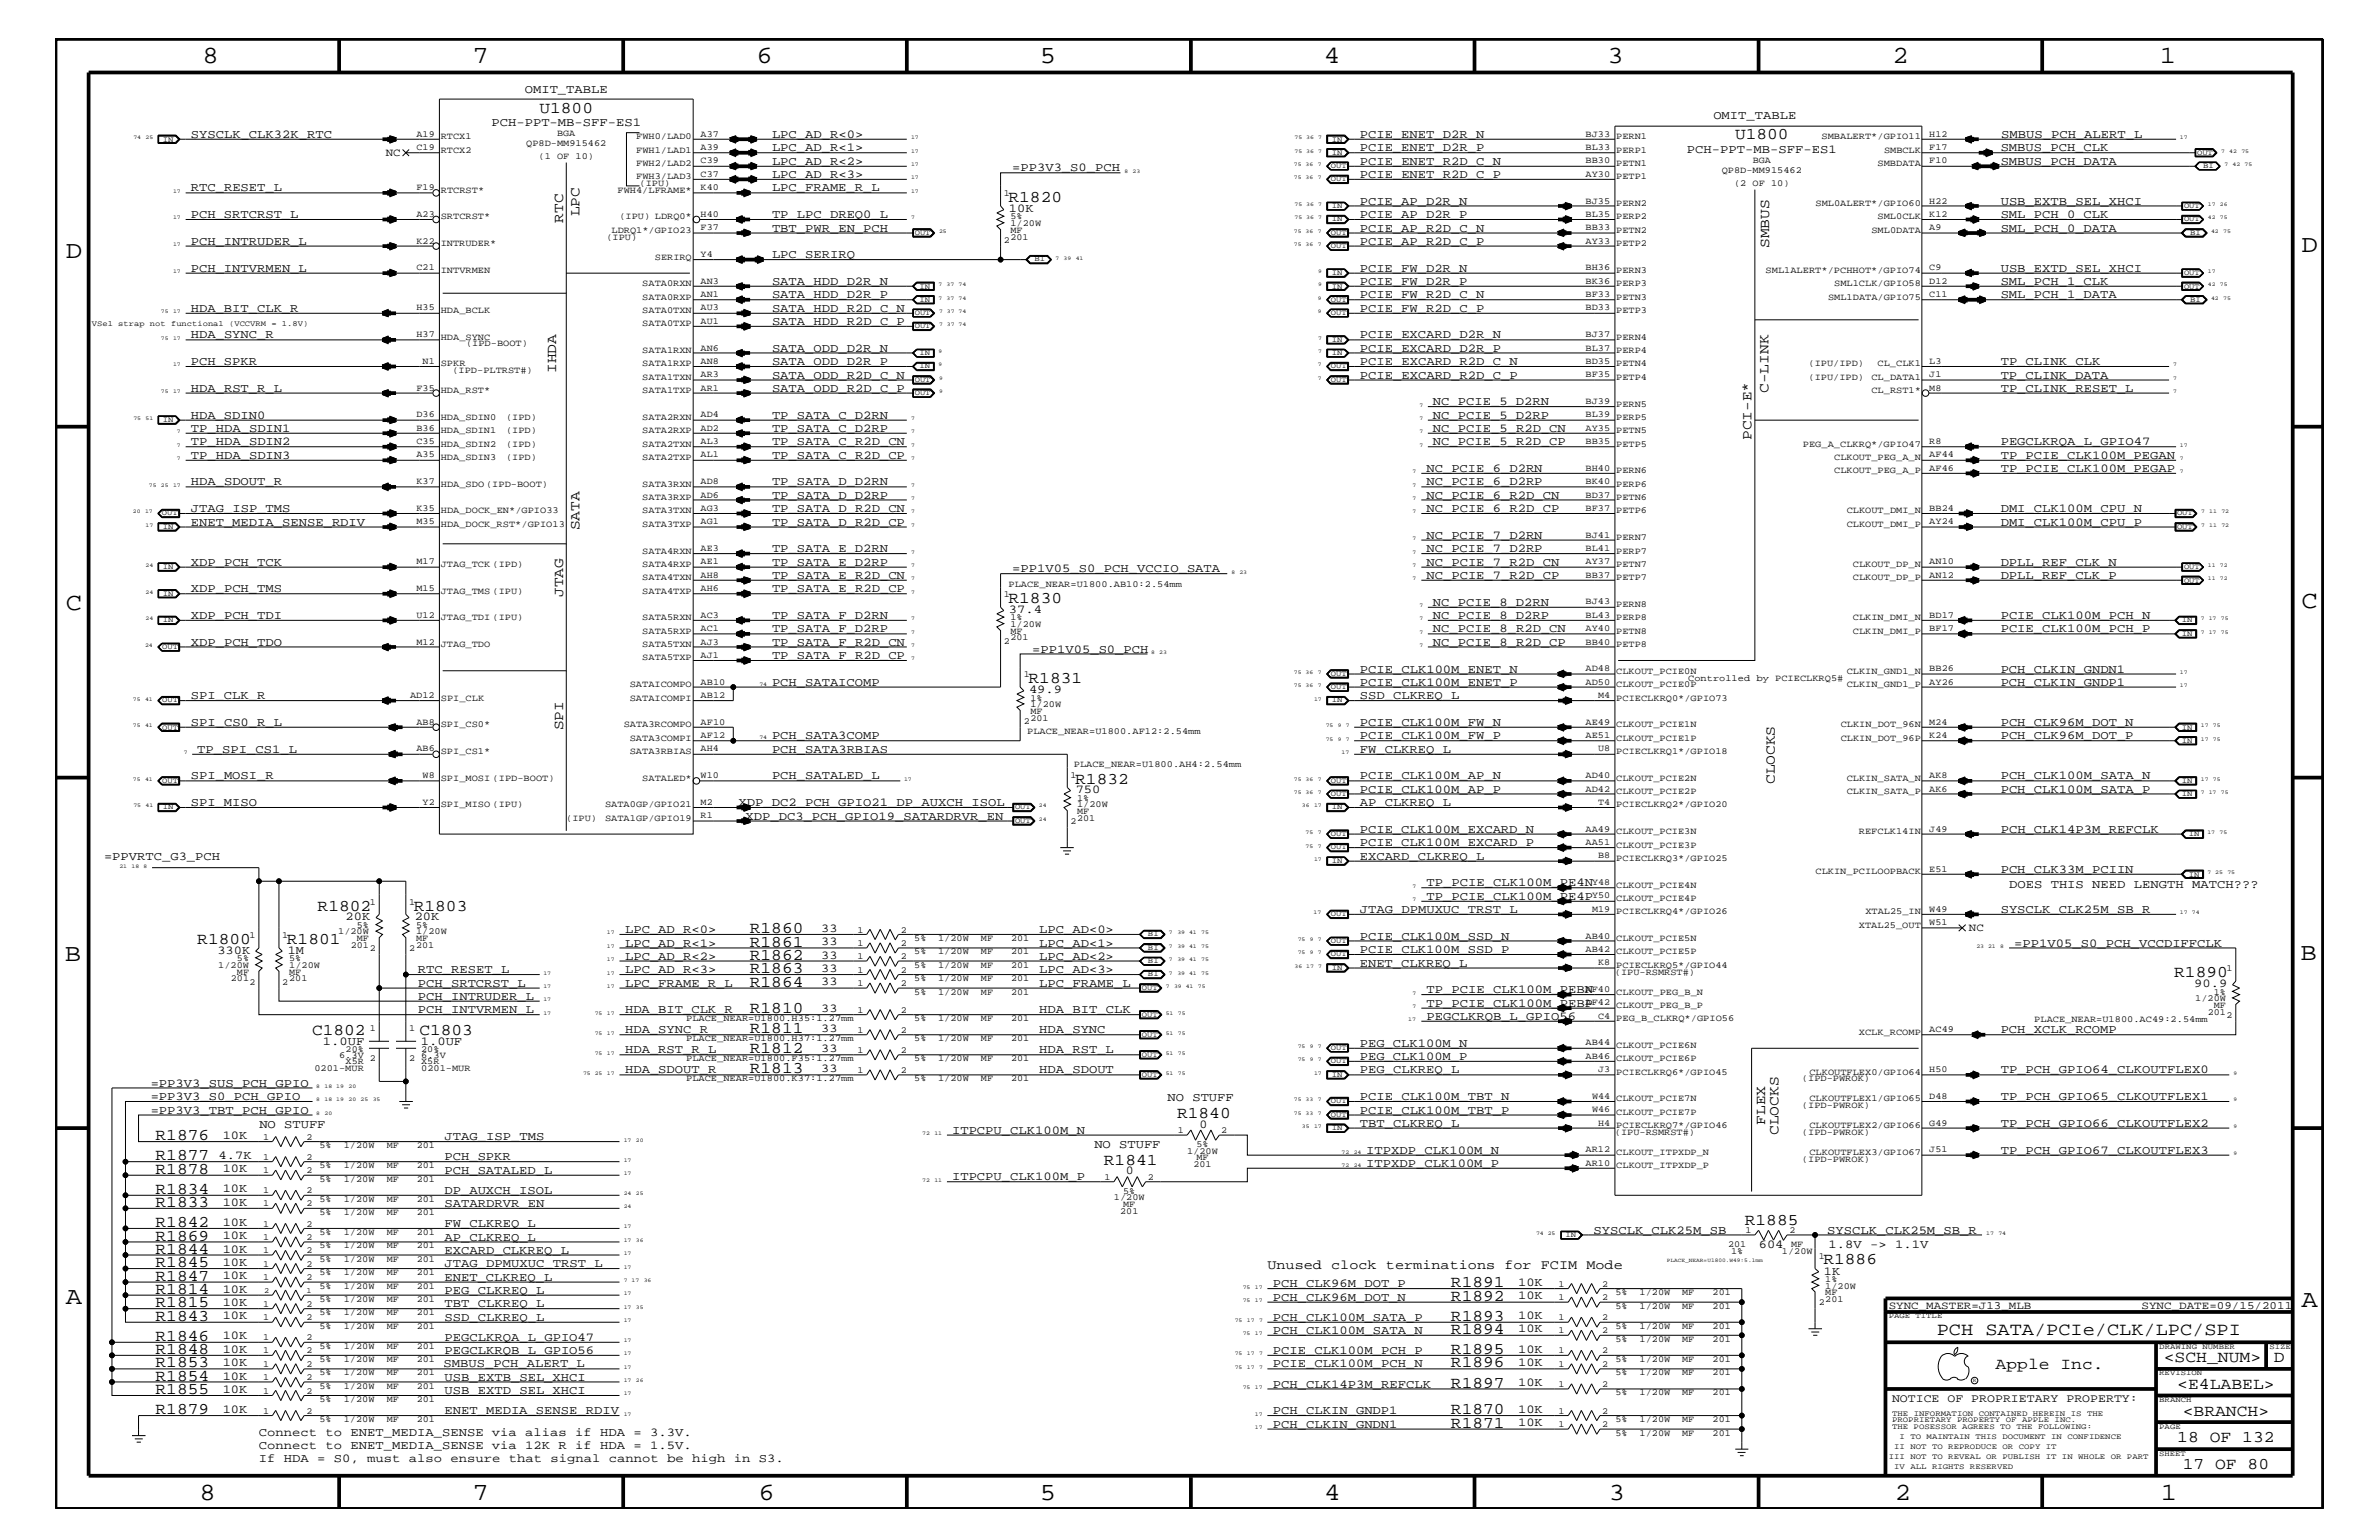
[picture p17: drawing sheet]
<svg xmlns="http://www.w3.org/2000/svg" width="432mm" height="279mm" viewBox="0 0 432 279" stroke-linecap="round" stroke-linejoin="round" font-family="sans-serif">
<defs><g id="words">
<g font-size="4.5">
<text x="36.7" y="11.5">8</text>
<text x="85.8" y="11.5">7</text>
<text x="137.3" y="11.5">6</text>
<text x="188.7" y="11.5">5</text>
<text x="240.3" y="11.5">4</text>
<text x="291.8" y="11.5">3</text>
<text x="343.5" y="11.5">2</text>
<text x="392" y="11.5">1</text>
<text x="11.9" y="46.8">D</text>
<text x="417.7" y="45.7">D</text>
<text x="11.9" y="110.6">C</text>
<text x="417.7" y="110.3">C</text>
<text x="11.8" y="174.3">B</text>
<text x="417.6" y="174.2">B</text>
<text x="11.9" y="236.7">A</text>
<text x="417.7" y="237.1">A</text>
<text x="36.2" y="272.1">8</text>
<text x="85.8" y="272.1">7</text>
<text x="137.7" y="272.1">6</text>
<text x="188.7" y="272.1">5</text>
<text x="240.4" y="272.1">4</text>
<text x="292" y="272.1">3</text>
<text x="343.9" y="272.1">2</text>
<text x="392.2" y="272.1">1</text>
</g>
<text font-size="3.3" x="351.5" y="242.3">PCH SATA/PCIe/CLK/LPC/SPI</text>
<g font-size="3">
<text x="97.9" y="20.4">U1800</text>
<text x="314.9" y="25.3">U1800</text>
<text x="183" y="36.7">R1820</text>
<text x="183" y="109.4">R1830</text>
<text x="186.7" y="124">R1831</text>
<text x="195.2" y="142.2">R1832</text>
<text x="57.7" y="165.2">R1802</text>
<text x="75.1" y="165.2">R1803</text>
<text x="35.8" y="171.2">R1800</text>
<text x="52.1" y="171.2">R1801</text>
<text x="136.1" y="171.7">R1861</text>
<text x="136.1" y="169.3">R1860</text>
<text x="136.1" y="174.2">R1862</text>
<text x="136.1" y="176.6">R1863</text>
<text x="136.1" y="179">R1864</text>
<text x="394.6" y="177.3">R1890</text>
<text x="136.1" y="183.8">R1810</text>
<text x="56.6" y="187.7">C1802</text>
<text x="76.1" y="187.7">C1803</text>
<text x="136.1" y="191.1">R1812</text>
<text x="136.1" y="187.5">R1811</text>
<text x="136.1" y="194.8">R1813</text>
<text x="213.7" y="202.9">R1840</text>
<text x="28.2" y="206.9">R1876</text>
<text x="28.2" y="210.5">R1877</text>
<text x="28.2" y="213">R1878</text>
<text x="200.4" y="211.4">R1841</text>
<text x="28.2" y="216.6">R1834</text>
<text x="28.2" y="219">R1833</text>
<text x="28.2" y="222.6">R1842</text>
<text x="28.2" y="225.1">R1869</text>
<text x="28.2" y="227.5">R1844</text>
<text x="316.7" y="222.3">R1885</text>
<text x="28.2" y="229.9">R1845</text>
<text x="28.2" y="232.4">R1847</text>
<text x="263.4" y="233.5">R1891</text>
<text x="331" y="229.4">R1886</text>
<text x="28.2" y="234.7">R1814</text>
<text x="28.2" y="237.2">R1815</text>
<text x="28.2" y="239.6">R1843</text>
<text x="263.4" y="236">R1892</text>
<text x="263.4" y="239.6">R1893</text>
<text x="28.2" y="243.3">R1846</text>
<text x="28.2" y="245.6">R1848</text>
<text x="263.4" y="242">R1894</text>
<text x="263.4" y="245.6">R1895</text>
<text x="28.2" y="248.1">R1853</text>
<text x="28.2" y="250.6">R1854</text>
<text x="263.4" y="248.1">R1896</text>
<text x="263.4" y="251.7">R1897</text>
<text x="362.2" y="248.4">Apple Inc.</text>
<text x="392.7" y="247.1">&lt;SCH_NUM&gt;</text>
<text x="395.2" y="252">&lt;E4LABEL&gt;</text>
<text x="412.7" y="247.1">D</text>
<text x="28.2" y="256.6">R1879</text>
<text x="28.2" y="252.9">R1855</text>
<text x="263.4" y="256.6">R1870</text>
<text x="396.2" y="256.8">&lt;BRANCH&gt;</text>
<text x="263.4" y="259">R1871</text>
<text x="395.2" y="261.6">18 OF 132</text>
<text x="396.2" y="266.6">17 OF 80</text>
</g>
<g font-size="2.6">
<text x="102.2" y="40.4" transform="rotate(-90 102.2 40.4)">RTC</text>
<text x="105.2" y="39.2" transform="rotate(-90 105.2 39.2)">LPC</text>
<text x="321.1" y="45" transform="rotate(-90 321.1 45)">SMBUS</text>
<text x="100.9" y="67.7" transform="rotate(-90 100.9 67.7)">IHDA</text>
<text x="321" y="71.3" transform="rotate(-90 321 71.3)">C-LINK</text>
<text x="317.9" y="79.9" transform="rotate(-90 317.9 79.9)">PCI-E*</text>
<text x="105.2" y="96.2" transform="rotate(-90 105.2 96.2)">SATA</text>
<text x="102.2" y="108.3" transform="rotate(-90 102.2 108.3)">JTAG</text>
<text x="102.2" y="132.5" transform="rotate(-90 102.2 132.5)">SPI</text>
<text x="322.2" y="142.3" transform="rotate(-90 322.2 142.3)">CLOCKS</text>
<text x="320.4" y="204.1" transform="rotate(-90 320.4 204.1)">FLEX</text>
<text x="322.8" y="205.9" transform="rotate(-90 322.8 205.9)">CLOCKS</text>
</g>
<text font-size="2.5" x="230" y="230.2">Unused clock terminations for FCIM Mode</text>
<g font-size="2.2">
<text x="95.2" y="16.8">OMIT_TABLE</text>
<text x="89.2" y="22.9">PCH-PPT-MB-SFF-ES1</text>
<text x="311" y="21.6">OMIT_TABLE</text>
<text x="34.6" y="25">SYSCLK_CLK32K_RTC</text>
<text x="140.1" y="29.9">LPC_AD_R&lt;2&gt;</text>
<text x="140.1" y="27.5">LPC_AD_R&lt;1&gt;</text>
<text x="140.1" y="25">LPC_AD_R&lt;0&gt;</text>
<text x="246.8" y="29.9">PCIE_ENET_R2D_C_N</text>
<text x="246.8" y="25">PCIE_ENET_D2R_N</text>
<text x="246.8" y="27.5">PCIE_ENET_D2R_P</text>
<text x="306.2" y="27.7">PCH-PPT-MB-SFF-ES1</text>
<text x="363.1" y="27.5">SMBUS_PCH_CLK</text>
<text x="363.1" y="29.9">SMBUS_PCH_DATA</text>
<text x="363.2" y="25">SMBUS_PCH_ALERT_L</text>
<text x="34.6" y="34.7">RTC_RESET_L</text>
<text x="140.1" y="34.7">LPC_FRAME_R_L</text>
<text x="140.1" y="32.3">LPC_AD_R&lt;3&gt;</text>
<text x="183.7" y="31.1">=PP3V3_S0_PCH</text>
<text x="246.8" y="32.3">PCIE_ENET_R2D_C_P</text>
<text x="34.6" y="39.6">PCH_SRTCRST_L</text>
<text x="140.1" y="39.6">TP_LPC_DREQ0_L</text>
<text x="183.1" y="38.5">10K</text>
<text x="246.8" y="39.6">PCIE_AP_D2R_P</text>
<text x="246.8" y="37.2">PCIE_AP_D2R_N</text>
<text x="363.1" y="37.2">USB_EXTB_SEL_XHCI</text>
<text x="363.1" y="39.6">SML_PCH_0_CLK</text>
<text x="34.6" y="44.4">PCH_INTRUDER_L</text>
<text x="140.1" y="42">TBT_PWR_EN_PCH</text>
<text x="140.1" y="46.8">LPC_SERIRQ</text>
<text x="246.8" y="44.4">PCIE_AP_R2D_C_P</text>
<text x="246.8" y="42">PCIE_AP_R2D_C_N</text>
<text x="363.1" y="42">SML_PCH_0_DATA</text>
<text x="34.6" y="49.3">PCH_INTVRMEN_L</text>
<text x="140.1" y="51.7">SATA_HDD_D2R_N</text>
<text x="246.8" y="49.3">PCIE_FW_D2R_N</text>
<text x="246.8" y="51.7">PCIE_FW_D2R_P</text>
<text x="363.1" y="51.7">SML_PCH_1_CLK</text>
<text x="363.1" y="49.3">USB_EXTD_SEL_XHCI</text>
<text x="34.6" y="56.6">HDA_BIT_CLK_R</text>
<text x="140.1" y="59">SATA_HDD_R2D_C_P</text>
<text x="140.1" y="56.6">SATA_HDD_R2D_C_N</text>
<text x="140.1" y="54.1">SATA_HDD_D2R_P</text>
<text x="246.8" y="56.6">PCIE_FW_R2D_C_P</text>
<text x="246.8" y="54.1">PCIE_FW_R2D_C_N</text>
<text x="363.1" y="54.1">SML_PCH_1_DATA</text>
<text x="34.6" y="61.4">HDA_SYNC_R</text>
<text x="140.1" y="63.9">SATA_ODD_D2R_N</text>
<text x="246.8" y="63.9">PCIE_EXCARD_D2R_P</text>
<text x="246.8" y="61.4">PCIE_EXCARD_D2R_N</text>
<text x="34.6" y="66.2">PCH_SPKR</text>
<text x="34.6" y="71.1">HDA_RST_R_L</text>
<text x="140.1" y="71.1">SATA_ODD_R2D_C_P</text>
<text x="140.1" y="68.7">SATA_ODD_R2D_C_N</text>
<text x="140.1" y="66.2">SATA_ODD_D2R_P</text>
<text x="246.8" y="68.7">PCIE_EXCARD_R2D_C_P</text>
<text x="246.8" y="66.2">PCIE_EXCARD_R2D_C_N</text>
<text x="363.1" y="66.2">TP_CLINK_CLK</text>
<text x="363.1" y="68.7">TP_CLINK_DATA</text>
<text x="363.1" y="71.1">TP_CLINK_RESET_L</text>
<text x="34.6" y="76">HDA_SDIN0</text>
<text x="140.1" y="76">TP_SATA_C_D2RN</text>
<text x="260.1" y="76">NC_PCIE_5_D2RP</text>
<text x="260.1" y="73.5">NC_PCIE_5_D2RN</text>
<text x="34.6" y="83.3">TP_HDA_SDIN3</text>
<text x="34.6" y="78.3">TP_HDA_SDIN1</text>
<text x="34.6" y="80.8">TP_HDA_SDIN2</text>
<text x="140.1" y="83.3">TP_SATA_C_R2D_CP</text>
<text x="140.1" y="80.8">TP_SATA_C_R2D_CN</text>
<text x="140.1" y="78.3">TP_SATA_C_D2RP</text>
<text x="260.1" y="80.8">NC_PCIE_5_R2D_CP</text>
<text x="260.1" y="78.3">NC_PCIE_5_R2D_CN</text>
<text x="363.1" y="80.8">PEGCLKRQA_L_GPIO47</text>
<text x="363.1" y="83.3">TP_PCIE_CLK100M_PEGAN</text>
<text x="34.6" y="88.1">HDA_SDOUT_R</text>
<text x="140.1" y="88.1">TP_SATA_D_D2RN</text>
<text x="258.9" y="85.6">NC_PCIE_6_D2RN</text>
<text x="258.9" y="88.1">NC_PCIE_6_D2RP</text>
<text x="363.1" y="85.6">TP_PCIE_CLK100M_PEGAP</text>
<text x="34.6" y="95.4">ENET_MEDIA_SENSE_RDIV</text>
<text x="34.6" y="92.9">JTAG_ISP_TMS</text>
<text x="140.1" y="90.5">TP_SATA_D_D2RP</text>
<text x="140.1" y="92.9">TP_SATA_D_R2D_CN</text>
<text x="140.1" y="95.4">TP_SATA_D_R2D_CP</text>
<text x="258.9" y="92.9">NC_PCIE_6_R2D_CP</text>
<text x="258.9" y="90.5">NC_PCIE_6_R2D_CN</text>
<text x="363.1" y="92.9">DMI_CLK100M_CPU_N</text>
<text x="363.1" y="95.4">DMI_CLK100M_CPU_P</text>
<text x="140.1" y="100.2">TP_SATA_E_D2RN</text>
<text x="258.9" y="100.2">NC_PCIE_7_D2RP</text>
<text x="258.9" y="97.7">NC_PCIE_7_D2RN</text>
<text x="34.6" y="107.5">XDP_PCH_TMS</text>
<text x="34.6" y="102.6">XDP_PCH_TCK</text>
<text x="140.1" y="107.5">TP_SATA_E_R2D_CP</text>
<text x="140.1" y="102.6">TP_SATA_E_D2RP</text>
<text x="140.1" y="105">TP_SATA_E_R2D_CN</text>
<text x="183.7" y="103.8">=PP1V05_S0_PCH_VCCIO_SATA</text>
<text x="258.9" y="105">NC_PCIE_7_R2D_CP</text>
<text x="258.9" y="102.6">NC_PCIE_7_R2D_CN</text>
<text x="363.1" y="105">DPLL_REF_CLK_P</text>
<text x="363.1" y="102.6">DPLL_REF_CLK_N</text>
<text x="34.6" y="112.3">XDP_PCH_TDI</text>
<text x="140.1" y="112.3">TP_SATA_F_D2RN</text>
<text x="183.1" y="111.2">37.4</text>
<text x="260.1" y="109.9">NC_PCIE_8_D2RN</text>
<text x="260.1" y="112.3">NC_PCIE_8_D2RP</text>
<text x="363.1" y="112.3">PCIE_CLK100M_PCH_N</text>
<text x="34.6" y="117.2">XDP_PCH_TDO</text>
<text x="140.1" y="119.6">TP_SATA_F_R2D_CP</text>
<text x="140.1" y="114.8">TP_SATA_F_D2RP</text>
<text x="140.1" y="117.2">TP_SATA_F_R2D_CN</text>
<text x="187.4" y="118.4">=PP1V05_S0_PCH</text>
<text x="260.1" y="117.2">NC_PCIE_8_R2D_CP</text>
<text x="260.1" y="114.8">NC_PCIE_8_R2D_CN</text>
<text x="363.1" y="114.8">PCIE_CLK100M_PCH_P</text>
<text x="140.1" y="124.4">PCH_SATAICOMP</text>
<text x="186.8" y="125.8">49.9</text>
<text x="246.8" y="124.4">PCIE_CLK100M_ENET_P</text>
<text x="246.8" y="122">PCIE_CLK100M_ENET_N</text>
<text x="363.1" y="122">PCH_CLKIN_GNDN1</text>
<text x="363.1" y="124.4">PCH_CLKIN_GNDP1</text>
<text x="34.6" y="126.9">SPI_CLK_R</text>
<text x="34.6" y="131.7">SPI_CS0_R_L</text>
<text x="246.8" y="131.7">PCIE_CLK100M_FW_N</text>
<text x="246.8" y="126.9">SSD_CLKREQ_L</text>
<text x="363.1" y="131.7">PCH_CLK96M_DOT_N</text>
<text x="35.8" y="136.6">TP_SPI_CS1_L</text>
<text x="140.1" y="136.6">PCH_SATA3RBIAS</text>
<text x="140.1" y="134.1">PCH_SATA3COMP</text>
<text x="246.8" y="134.1">PCIE_CLK100M_FW_P</text>
<text x="246.8" y="136.6">FW_CLKREQ_L</text>
<text x="363.1" y="134.1">PCH_CLK96M_DOT_P</text>
<text x="34.6" y="141.4">SPI_MOSI_R</text>
<text x="140.1" y="141.4">PCH_SATALED_L</text>
<text x="195.2" y="144">750</text>
<text x="246.8" y="143.9">PCIE_CLK100M_AP_P</text>
<text x="246.8" y="141.4">PCIE_CLK100M_AP_N</text>
<text x="363.1" y="143.9">PCH_CLK100M_SATA_P</text>
<text x="363.1" y="141.4">PCH_CLK100M_SATA_N</text>
<text x="34.6" y="146.2">SPI_MISO</text>
<text x="134" y="146.2">XDP_DC2_PCH_GPIO21_DP_AUXCH_ISOL</text>
<text x="135.3" y="148.7">XDP_DC3_PCH_GPIO19_SATARDRVR_EN</text>
<text x="246.8" y="146.2">AP_CLKREQ_L</text>
<text x="18.9" y="156">=PPVRTC_G3_PCH</text>
<text x="246.8" y="153.5">PCIE_CLK100M_EXCARD_P</text>
<text x="246.8" y="151.1">PCIE_CLK100M_EXCARD_N</text>
<text x="246.8" y="156">EXCARD_CLKREQ_L</text>
<text x="363.1" y="151.1">PCH_CLK14P3M_REFCLK</text>
<text x="258.9" y="160.8">TP_PCIE_CLK100M_PE4N</text>
<text x="363.1" y="158.4">PCH_CLK33M_PCIIN</text>
<text x="364.7" y="161.1">DOES THIS NEED LENGTH MATCH???</text>
<text x="62.7" y="167">20K</text>
<text x="75.3" y="167">20K</text>
<text x="246.8" y="165.6">JTAG_DPMUXUC_TRST_L</text>
<text x="258.9" y="163.3">TP_PCIE_CLK100M_PE4P</text>
<text x="363.1" y="165.6">SYSCLK_CLK25M_SB_R</text>
<text x="39.5" y="173.1">330K</text>
<text x="52.2" y="173.1">1M</text>
<text x="113.5" y="169.3">LPC_AD_R&lt;0&gt;</text>
<text x="113.5" y="171.7">LPC_AD_R&lt;1&gt;</text>
<text x="149.1" y="171.5">33</text>
<text x="149.1" y="173.9">33</text>
<text x="149.1" y="169">33</text>
<text x="188.6" y="169.3">LPC_AD&lt;0&gt;</text>
<text x="188.6" y="171.7">LPC_AD&lt;1&gt;</text>
<text x="246.8" y="172.9">PCIE_CLK100M_SSD_P</text>
<text x="246.8" y="170.5">PCIE_CLK100M_SSD_N</text>
<text x="365.6" y="171.7">=PP1V05_S0_PCH_VCCDIFFCLK</text>
<text x="75.9" y="176.6">RTC_RESET_L</text>
<text x="75.9" y="179">PCH_SRTCRST_L</text>
<text x="113.5" y="174.2">LPC_AD_R&lt;2&gt;</text>
<text x="113.5" y="179">LPC_FRAME_R_L</text>
<text x="113.5" y="176.6">LPC_AD_R&lt;3&gt;</text>
<text x="149.1" y="176.3">33</text>
<text x="149.1" y="178.8">33</text>
<text x="188.6" y="176.6">LPC_AD&lt;3&gt;</text>
<text x="188.6" y="174.2">LPC_AD&lt;2&gt;</text>
<text x="188.6" y="179">LPC_FRAME_L</text>
<text x="246.8" y="175.4">ENET_CLKREQ_L</text>
<text x="398.3" y="179.1">90.9</text>
<text x="75.9" y="183.8">PCH_INTVRMEN_L</text>
<text x="75.9" y="181.4">PCH_INTRUDER_L</text>
<text x="113.5" y="183.8">HDA_BIT_CLK_R</text>
<text x="149.1" y="183.6">33</text>
<text x="188.6" y="183.8">HDA_BIT_CLK</text>
<text x="258.9" y="180.2">TP_PCIE_CLK100M_PEBN</text>
<text x="258.9" y="182.7">TP_PCIE_CLK100M_PEBP</text>
<text x="258.9" y="185">PEGCLKRQB_L_GPIO56</text>
<text x="58.6" y="189.5">1.0UF</text>
<text x="76.4" y="189.5">1.0UF</text>
<text x="113.5" y="187.5">HDA_SYNC_R</text>
<text x="113.5" y="191.1">HDA_RST_R_L</text>
<text x="149.1" y="190.9">33</text>
<text x="149.1" y="187.2">33</text>
<text x="188.6" y="191.1">HDA_RST_L</text>
<text x="188.6" y="187.5">HDA_SYNC</text>
<text x="246.8" y="189.9">PEG_CLK100M_N</text>
<text x="363.1" y="187.5">PCH_XCLK_RCOMP</text>
<text x="27.3" y="197.2">=PP3V3_SUS_PCH_GPIO</text>
<text x="113.5" y="194.8">HDA_SDOUT_R</text>
<text x="149.1" y="194.5">33</text>
<text x="188.6" y="194.8">HDA_SDOUT</text>
<text x="246.8" y="192.3">PEG_CLK100M_P</text>
<text x="246.8" y="194.8">PEG_CLKREQ_L</text>
<text x="363.1" y="194.8">TP_PCH_GPIO64_CLKOUTFLEX0</text>
<text x="27.3" y="199.6">=PP3V3_S0_PCH_GPIO</text>
<text x="27.3" y="202">=PP3V3_TBT_PCH_GPIO</text>
<text x="211.9" y="199.8">NO STUFF</text>
<text x="246.8" y="199.6">PCIE_CLK100M_TBT_N</text>
<text x="246.8" y="202">PCIE_CLK100M_TBT_P</text>
<text x="363.1" y="199.6">TP_PCH_GPIO65_CLKOUTFLEX1</text>
<text x="40.4" y="206.6">10K</text>
<text x="47.1" y="204.7">NO STUFF</text>
<text x="80.7" y="206.9">JTAG_ISP_TMS</text>
<text x="172.8" y="205.7">ITPCPU_CLK100M_N</text>
<text x="198.6" y="208.3">NO STUFF</text>
<text x="217.7" y="204.6">0</text>
<text x="246.8" y="204.4">TBT_CLKREQ_L</text>
<text x="248" y="209.3">ITPXDP_CLK100M_N</text>
<text x="363.1" y="204.4">TP_PCH_GPIO66_CLKOUTFLEX2</text>
<text x="363.1" y="209.3">TP_PCH_GPIO67_CLKOUTFLEX3</text>
<text x="39.7" y="210.3">4.7K</text>
<text x="40.4" y="212.7">10K</text>
<text x="80.7" y="210.5">PCH_SPKR</text>
<text x="80.7" y="213">PCH_SATALED_L</text>
<text x="172.8" y="214.2">ITPCPU_CLK100M_P</text>
<text x="204.3" y="213">0</text>
<text x="248" y="211.7">ITPXDP_CLK100M_P</text>
<text x="40.4" y="216.4">10K</text>
<text x="40.4" y="218.7">10K</text>
<text x="80.7" y="216.6">DP_AUXCH_ISOL</text>
<text x="80.7" y="219">SATARDRVR_EN</text>
<text x="40.4" y="222.4">10K</text>
<text x="40.4" y="224.8">10K</text>
<text x="40.4" y="227.3">10K</text>
<text x="80.7" y="225.1">AP_CLKREQ_L</text>
<text x="80.7" y="227.5">EXCARD_CLKREQ_L</text>
<text x="80.7" y="222.6">FW_CLKREQ_L</text>
<text x="289.2" y="223.9">SYSCLK_CLK25M_SB</text>
<text x="319.2" y="226.4">604</text>
<text x="331.6" y="223.9">SYSCLK_CLK25M_SB_R</text>
<text x="331.9" y="226.5">1.8V -&gt; 1.1V</text>
<text x="40.4" y="229.6">10K</text>
<text x="40.4" y="232.1">10K</text>
<text x="80.7" y="229.9">JTAG_DPMUXUC_TRST_L</text>
<text x="80.7" y="232.4">ENET_CLKREQ_L</text>
<text x="231.1" y="233.5">PCH_CLK96M_DOT_P</text>
<text x="275.5" y="233.3">10K</text>
<text x="331" y="231.3">1K</text>
<text x="40.4" y="234.6">10K</text>
<text x="40.4" y="236.9">10K</text>
<text x="40.4" y="239.4">10K</text>
<text x="80.7" y="239.6">SSD_CLKREQ_L</text>
<text x="80.7" y="237.2">TBT_CLKREQ_L</text>
<text x="80.7" y="234.7">PEG_CLKREQ_L</text>
<text x="231.1" y="239.6">PCH_CLK100M_SATA_P</text>
<text x="231.1" y="236">PCH_CLK96M_DOT_N</text>
<text x="275.5" y="235.7">10K</text>
<text x="275.5" y="239.4">10K</text>
<text x="40.4" y="243">10K</text>
<text x="40.4" y="245.4">10K</text>
<text x="80.7" y="245.6">PEGCLKRQB_L_GPIO56</text>
<text x="80.7" y="243.3">PEGCLKRQA_L_GPIO47</text>
<text x="231.1" y="245.6">PCIE_CLK100M_PCH_P</text>
<text x="231.1" y="242">PCH_CLK100M_SATA_N</text>
<text x="275.5" y="241.8">10K</text>
<text x="275.5" y="245.4">10K</text>
<text x="40.4" y="247.8">10K</text>
<text x="40.4" y="250.3">10K</text>
<text x="80.5" y="248">SMBUS_PCH_ALERT_L</text>
<text x="80.7" y="250.6">USB_EXTB_SEL_XHCI</text>
<text x="231.1" y="248.1">PCIE_CLK100M_PCH_N</text>
<text x="231.1" y="251.7">PCH_CLK14P3M_REFCLK</text>
<text x="275.5" y="247.8">10K</text>
<text x="275.5" y="251.5">10K</text>
<text x="40.4" y="256.3">10K</text>
<text x="40.4" y="252.7">10K</text>
<text x="80.7" y="256.6">ENET_MEDIA_SENSE_RDIV</text>
<text x="80.7" y="252.9">USB_EXTD_SEL_XHCI</text>
<text x="231.1" y="256.6">PCH_CLKIN_GNDP1</text>
<text x="275.5" y="256.3">10K</text>
<text x="47" y="260.5">Connect to ENET_MEDIA_SENSE via alias if HDA = 3.3V.</text>
<text x="47" y="262.9">Connect to ENET_MEDIA_SENSE via 12K R if HDA = 1.5V.</text>
<text x="231.1" y="259">PCH_CLKIN_GNDN1</text>
<text x="275.5" y="258.8">10K</text>
<text x="47" y="265.3">If HDA = S0, must also ensure that signal cannot be high in S3.</text>
</g>
<text font-size="2.1" x="343.4" y="254.4">NOTICE OF PROPRIETARY PROPERTY:</text>
<g font-size="2">
<text x="70" y="28.3">NC</text>
<text x="357.4" y="168.9">NC</text>
<text x="342.8" y="237.4">SYNC_MASTER=J13_MLB</text>
<text x="388.7" y="237.4">SYNC_DATE=09/15/2011</text>
</g>
<g font-size="1.7">
<text x="75.6" y="24.8">A19</text>
<text x="75.6" y="27.2">C19</text>
<text x="80" y="27.7">RTCX2</text>
<text x="80" y="25.3">RTCX1</text>
<text x="95.5" y="26.5">QP8D-MM915462</text>
<text x="97.7" y="28.9">(1 OF 10)</text>
<text x="101.1" y="24.7">BGA</text>
<text x="115.5" y="25.3">FWH0/LAD0</text>
<text x="115.5" y="27.7">FWH1/LAD1</text>
<text x="127.2" y="24.8">A37</text>
<text x="127.2" y="27.2">A39</text>
<text x="127.2" y="29.7">C39</text>
<text x="287.8" y="24.8">BJ33</text>
<text x="287.8" y="27.2">BL33</text>
<text x="287.8" y="29.7">BB30</text>
<text x="293.4" y="27.7">PERP1</text>
<text x="293.4" y="25.3">PERN1</text>
<text x="318.1" y="29.5">BGA</text>
<text x="330.6" y="25.3">SMBALERT*/GPIO11</text>
<text x="342" y="27.7">SMBCLK</text>
<text x="350.2" y="24.8">H12</text>
<text x="350.2" y="27.2">F17</text>
<text x="350.2" y="29.7">F10</text>
<text x="75.6" y="34.5">F19</text>
<text x="80" y="35">RTCRST*</text>
<text x="112.1" y="35">FWH4/LFRAME*</text>
<text x="115.5" y="30.2">FWH2/LAD2</text>
<text x="115.5" y="32.5">FWH3/LAD3</text>
<text x="116.1" y="33.7">(IPU)</text>
<text x="127.2" y="32">C37</text>
<text x="127.2" y="34.5">K40</text>
<text x="182.2" y="35.6">1</text>
<text x="287.8" y="32">AY30</text>
<text x="293.4" y="32.5">PETP1</text>
<text x="293.4" y="30.2">PETN1</text>
<text x="312.5" y="31.4">QP8D-MM915462</text>
<text x="314.7" y="33.7">(2 OF 10)</text>
<text x="340.8" y="30.2">SMBDATA</text>
<text x="75.6" y="39.3">A23</text>
<text x="80" y="39.8">SRTCRST*</text>
<text x="112.4" y="39.8">(IPU) LDRQ0*</text>
<text x="127.2" y="39.3">H40</text>
<text x="127.2" y="41.8">F37</text>
<text x="183.4" y="39.8">5%</text>
<text x="183.4" y="41">1/20W</text>
<text x="287.8" y="36.9">BJ35</text>
<text x="287.8" y="39.3">BL35</text>
<text x="287.8" y="41.8">BB33</text>
<text x="293.4" y="37.4">PERN2</text>
<text x="293.4" y="39.8">PERP2</text>
<text x="329.5" y="37.4">SML0ALERT*/GPIO60</text>
<text x="340.8" y="39.8">SML0CLK</text>
<text x="350.2" y="36.9">H22</text>
<text x="350.2" y="39.3">K12</text>
<text x="350.2" y="41.8">A9</text>
<text x="75.6" y="44.2">K22</text>
<text x="80" y="44.6">INTRUDER*</text>
<text x="110.1" y="43.5">(IPU)</text>
<text x="111" y="42.3">LDRQ1*/GPIO23</text>
<text x="118.9" y="47.1">SERIRQ</text>
<text x="127.2" y="46.6">Y4</text>
<text x="182.2" y="44.1">2</text>
<text x="183.4" y="42.3">MF</text>
<text x="183.4" y="43.5">201</text>
<text x="287.8" y="44.2">AY33</text>
<text x="293.4" y="42.3">PETN2</text>
<text x="293.4" y="44.6">PETP2</text>
<text x="339.7" y="42.3">SML0DATA</text>
<text x="75.6" y="49.1">C21</text>
<text x="80" y="49.6">INTVRMEN</text>
<text x="116.6" y="51.9">SATA0RXN</text>
<text x="127.2" y="51.5">AN3</text>
<text x="127.2" y="53.9">AN1</text>
<text x="287.8" y="49.1">BH36</text>
<text x="287.8" y="51.5">BK36</text>
<text x="287.8" y="53.9">BF33</text>
<text x="293.4" y="51.9">PERP3</text>
<text x="293.4" y="49.6">PERN3</text>
<text x="320.5" y="49.6">SML1ALERT*/PCHHOT*/GPIO74</text>
<text x="332.9" y="51.9">SML1CLK/GPIO58</text>
<text x="350.2" y="49.1">C9</text>
<text x="350.2" y="51.5">D12</text>
<text x="350.2" y="53.9">C11</text>
<text x="75.6" y="56.3">H35</text>
<text x="80" y="56.8">HDA_BCLK</text>
<text x="116.6" y="54.4">SATA0RXP</text>
<text x="116.6" y="56.8">SATA0TXN</text>
<text x="116.6" y="59.2">SATA0TXP</text>
<text x="127.2" y="56.3">AU3</text>
<text x="127.2" y="58.7">AU1</text>
<text x="287.8" y="56.3">BD33</text>
<text x="293.4" y="56.8">PETP3</text>
<text x="293.4" y="54.4">PETN3</text>
<text x="331.8" y="54.4">SML1DATA/GPIO75</text>
<text x="75.6" y="61.2">H37</text>
<text x="76.7" y="66">N1</text>
<text x="80" y="61.7">HDA_SYNC</text>
<text x="84.6" y="62.9">(IPD-BOOT)</text>
<text x="116.6" y="64">SATA1RXN</text>
<text x="127.2" y="63.6">AN6</text>
<text x="127.2" y="66">AN8</text>
<text x="287.8" y="61.2">BJ37</text>
<text x="287.8" y="63.6">BL37</text>
<text x="287.8" y="66">BD35</text>
<text x="293.4" y="64">PERP4</text>
<text x="293.4" y="61.7">PERN4</text>
<text x="350.2" y="66">L3</text>
<text x="75.6" y="70.9">F35</text>
<text x="80" y="71.3">HDA_RST*</text>
<text x="80" y="66.5">SPKR</text>
<text x="82.1" y="67.7">(IPD-PLTRST#)</text>
<text x="116.6" y="66.5">SATA1RXP</text>
<text x="116.6" y="68.9">SATA1TXN</text>
<text x="116.6" y="71.3">SATA1TXP</text>
<text x="127.2" y="68.4">AR3</text>
<text x="127.2" y="70.9">AR1</text>
<text x="287.8" y="68.4">BF35</text>
<text x="293.4" y="68.9">PETP4</text>
<text x="293.4" y="66.5">PETN4</text>
<text x="328.3" y="68.9">(IPU/IPD)</text>
<text x="328.3" y="66.5">(IPU/IPD)</text>
<text x="339.7" y="71.3">CL_RST1*</text>
<text x="339.7" y="68.9">CL_DATA1</text>
<text x="340.8" y="66.5">CL_CLK1</text>
<text x="350.2" y="68.4">J1</text>
<text x="350.2" y="70.9">M8</text>
<text x="75.6" y="75.7">D36</text>
<text x="80" y="76.2">HDA_SDIN0</text>
<text x="91.9" y="76.2">(IPD)</text>
<text x="116.6" y="76.2">SATA2RXN</text>
<text x="127.2" y="75.7">AD4</text>
<text x="287.8" y="73.3">BJ39</text>
<text x="287.8" y="75.7">BL39</text>
<text x="293.4" y="76.2">PERP5</text>
<text x="293.4" y="73.8">PERN5</text>
<text x="75.6" y="78.2">B36</text>
<text x="75.6" y="80.5">C35</text>
<text x="75.6" y="83">A35</text>
<text x="80" y="81.1">HDA_SDIN2</text>
<text x="80" y="78.6">HDA_SDIN1</text>
<text x="80" y="83.5">HDA_SDIN3</text>
<text x="91.9" y="83.5">(IPD)</text>
<text x="91.9" y="78.6">(IPD)</text>
<text x="91.9" y="81.1">(IPD)</text>
<text x="116.6" y="78.6">SATA2RXP</text>
<text x="116.6" y="81.1">SATA2TXN</text>
<text x="116.6" y="83.5">SATA2TXP</text>
<text x="127.2" y="78.2">AD2</text>
<text x="127.2" y="80.5">AL3</text>
<text x="127.2" y="83">AL1</text>
<text x="287.8" y="78.2">AY35</text>
<text x="287.8" y="80.5">BB35</text>
<text x="293.4" y="81.1">PETP5</text>
<text x="293.4" y="78.6">PETN5</text>
<text x="327.2" y="81.1">PEG_A_CLKRQ*/GPIO47</text>
<text x="332.9" y="83.5">CLKOUT_PEG_A_N</text>
<text x="350.2" y="83">AF44</text>
<text x="350.2" y="80.5">R8</text>
<text x="75.6" y="87.8">K37</text>
<text x="80" y="88.3">HDA_SDO (IPD-BOOT)</text>
<text x="116.6" y="88.3">SATA3RXN</text>
<text x="127.2" y="87.8">AD8</text>
<text x="287.8" y="85.4">BH40</text>
<text x="287.8" y="87.8">BK40</text>
<text x="293.4" y="88.3">PERP6</text>
<text x="293.4" y="85.9">PERN6</text>
<text x="332.9" y="85.9">CLKOUT_PEG_A_P</text>
<text x="350.2" y="85.4">AF46</text>
<text x="75.6" y="92.7">K35</text>
<text x="75.6" y="95.1">M35</text>
<text x="80" y="93.2">HDA_DOCK_EN*/GPIO33</text>
<text x="80" y="95.6">HDA_DOCK_RST*/GPIO13</text>
<text x="116.6" y="90.7">SATA3RXP</text>
<text x="116.6" y="93.2">SATA3TXN</text>
<text x="116.6" y="95.6">SATA3TXP</text>
<text x="127.2" y="90.3">AD6</text>
<text x="127.2" y="92.7">AG3</text>
<text x="127.2" y="95.1">AG1</text>
<text x="287.8" y="90.3">BD37</text>
<text x="287.8" y="92.7">BF37</text>
<text x="293.4" y="93.2">PETP6</text>
<text x="293.4" y="90.7">PETN6</text>
<text x="335.2" y="95.6">CLKOUT_DMI_P</text>
<text x="335.2" y="93.2">CLKOUT_DMI_N</text>
<text x="350.2" y="92.7">BB24</text>
<text x="350.2" y="95.1">AY24</text>
<text x="116.6" y="100.4">SATA4RXN</text>
<text x="127.2" y="99.9">AE3</text>
<text x="287.8" y="97.6">BJ41</text>
<text x="287.8" y="99.9">BL41</text>
<text x="293.4" y="100.4">PERP7</text>
<text x="293.4" y="98">PERN7</text>
<text x="75.6" y="102.4">M17</text>
<text x="75.6" y="107.2">M15</text>
<text x="80" y="107.7">JTAG_TMS (IPU)</text>
<text x="80" y="102.9">JTAG_TCK (IPD)</text>
<text x="116.6" y="102.9">SATA4RXP</text>
<text x="116.6" y="105.3">SATA4TXN</text>
<text x="116.6" y="107.7">SATA4TXP</text>
<text x="127.2" y="102.4">AE1</text>
<text x="127.2" y="104.8">AH8</text>
<text x="127.2" y="107.2">AH6</text>
<text x="183" y="106.5">PLACE_NEAR=U1800.AB10:2.54mm</text>
<text x="287.8" y="102.4">AY37</text>
<text x="287.8" y="104.8">BB37</text>
<text x="293.4" y="105.3">PETP7</text>
<text x="293.4" y="102.9">PETN7</text>
<text x="336.3" y="105.3">CLKOUT_DP_P</text>
<text x="336.3" y="102.9">CLKOUT_DP_N</text>
<text x="350.2" y="102.4">AN10</text>
<text x="350.2" y="104.8">AN12</text>
<text x="75.6" y="112">U12</text>
<text x="80" y="112.6">JTAG_TDI (IPU)</text>
<text x="116.6" y="112.6">SATA5RXN</text>
<text x="127.2" y="112">AC3</text>
<text x="182.2" y="108.3">1</text>
<text x="183.4" y="113.7">1/20W</text>
<text x="183.4" y="112.6">1%</text>
<text x="287.8" y="109.7">BJ43</text>
<text x="287.8" y="112">BL43</text>
<text x="293.4" y="112.6">PERP8</text>
<text x="293.4" y="110.2">PERN8</text>
<text x="336.3" y="112.6">CLKIN_DMI_N</text>
<text x="350.2" y="112">BD17</text>
<text x="75.6" y="117">M12</text>
<text x="80" y="117.4">JTAG_TDO</text>
<text x="116.6" y="115">SATA5RXP</text>
<text x="116.6" y="117.4">SATA5TXN</text>
<text x="116.6" y="119.8">SATA5TXP</text>
<text x="127.2" y="114.5">AC1</text>
<text x="127.2" y="117">AJ3</text>
<text x="127.2" y="119.3">AJ1</text>
<text x="182.2" y="116.8">2</text>
<text x="183.4" y="115">MF</text>
<text x="183.4" y="116.2">201</text>
<text x="287.8" y="114.5">AY40</text>
<text x="287.8" y="117">BB40</text>
<text x="293.4" y="117.4">PETP8</text>
<text x="293.4" y="115">PETN8</text>
<text x="336.3" y="115">CLKIN_DMI_P</text>
<text x="350.2" y="114.5">BF17</text>
<text x="114.3" y="124.7">SATAICOMPO</text>
<text x="127.2" y="124.2">AB10</text>
<text x="185.8" y="122.9">1</text>
<text x="287.8" y="121.8">AD48</text>
<text x="287.8" y="124.2">AD50</text>
<text x="293.4" y="124.7">CLKOUT_PCIE0P</text>
<text x="293.4" y="122.3">CLKOUT_PCIE0N</text>
<text x="306.4" y="123.5">Controlled by PCIECLKRQ5#</text>
<text x="335.2" y="124.7">CLKIN_GND1_P</text>
<text x="335.2" y="122.3">CLKIN_GND1_N</text>
<text x="350.2" y="121.8">BB26</text>
<text x="350.2" y="124.2">AY26</text>
<text x="74.4" y="126.6">AD12</text>
<text x="75.6" y="131.5">AB8</text>
<text x="80" y="127.1">SPI_CLK</text>
<text x="80" y="131.9">SPI_CS0*</text>
<text x="113.2" y="131.9">SATA3RCOMPO</text>
<text x="114.3" y="127.1">SATAICOMPI</text>
<text x="127.2" y="131.5">AF10</text>
<text x="127.2" y="126.6">AB12</text>
<text x="185.8" y="131.3">2</text>
<text x="187" y="129.6">MF</text>
<text x="187" y="130.8">201</text>
<text x="187" y="127.1">1%</text>
<text x="187" y="128.3">1/20W</text>
<text x="287.8" y="131.5">AE49</text>
<text x="290.1" y="126.6">M4</text>
<text x="293.4" y="127.1">PCIECLKRQ0*/GPIO73</text>
<text x="293.4" y="131.9">CLKOUT_PCIE1N</text>
<text x="334.1" y="131.9">CLKIN_DOT_96N</text>
<text x="350.2" y="131.5">M24</text>
<text x="75.6" y="136.3">AB6</text>
<text x="80" y="136.8">SPI_CS1*</text>
<text x="114.3" y="134.4">SATA3COMPI</text>
<text x="114.3" y="136.8">SATA3RBIAS</text>
<text x="127.2" y="133.9">AF12</text>
<text x="127.2" y="136.3">AH4</text>
<text x="186.4" y="133.2">PLACE_NEAR=U1800.AF12:2.54mm</text>
<text x="287.8" y="133.9">AE51</text>
<text x="290.1" y="136.3">U8</text>
<text x="293.4" y="136.8">PCIECLKRQ1*/GPIO18</text>
<text x="293.4" y="134.4">CLKOUT_PCIE1P</text>
<text x="334.1" y="134.4">CLKIN_DOT_96P</text>
<text x="350.2" y="133.9">K24</text>
<text x="76.7" y="141.2">W8</text>
<text x="80" y="141.7">SPI_MOSI (IPD-BOOT)</text>
<text x="116.6" y="141.7">SATALED*</text>
<text x="127.2" y="141.2">W10</text>
<text x="194.3" y="141.1">1</text>
<text x="194.9" y="139.2">PLACE_NEAR=U1800.AH4:2.54mm</text>
<text x="287.8" y="141.2">AD40</text>
<text x="287.8" y="143.6">AD42</text>
<text x="293.4" y="141.7">CLKOUT_PCIE2N</text>
<text x="335.2" y="141.7">CLKIN_SATA_N</text>
<text x="350.2" y="141.2">AK8</text>
<text x="350.2" y="143.6">AK6</text>
<text x="76.7" y="146">Y2</text>
<text x="80" y="146.5">SPI_MISO (IPU)</text>
<text x="102.8" y="149">(IPU)</text>
<text x="109.8" y="146.5">SATA0GP/GPIO21</text>
<text x="109.8" y="149">SATA1GP/GPIO19</text>
<text x="127.2" y="146">M2</text>
<text x="127.2" y="148.4">R1</text>
<text x="194.3" y="149.5">2</text>
<text x="195.5" y="147.7">MF</text>
<text x="195.5" y="149">201</text>
<text x="195.5" y="145.3">1%</text>
<text x="195.5" y="146.5">1/20W</text>
<text x="290.1" y="146">T4</text>
<text x="293.4" y="146.5">PCIECLKRQ2*/GPIO20</text>
<text x="293.4" y="144">CLKOUT_PCIE2P</text>
<text x="335.2" y="144">CLKIN_SATA_P</text>
<text x="287.8" y="150.9">AA49</text>
<text x="287.8" y="153.3">AA51</text>
<text x="290.1" y="155.7">B8</text>
<text x="293.4" y="153.8">CLKOUT_PCIE3P</text>
<text x="293.4" y="151.3">CLKOUT_PCIE3N</text>
<text x="337.4" y="151.3">REFCLK14IN</text>
<text x="350.2" y="150.9">J49</text>
<text x="289" y="160.6">Y48</text>
<text x="293.4" y="156.2">PCIECLKRQ3*/GPIO25</text>
<text x="293.4" y="161.1">CLKOUT_PCIE4N</text>
<text x="329.5" y="158.6">CLKIN_PCILOOPBACK</text>
<text x="350.2" y="158.2">E51</text>
<text x="67.1" y="164.1">1</text>
<text x="74.3" y="164.1">1</text>
<text x="289" y="163">Y50</text>
<text x="289" y="165.4">M19</text>
<text x="293.4" y="165.9">PCIECLKRQ4*/GPIO26</text>
<text x="293.4" y="163.5">CLKOUT_PCIE4P</text>
<text x="338.6" y="165.9">XTAL25_IN</text>
<text x="350.2" y="165.4">W49</text>
<text x="350.2" y="167.8">W51</text>
<text x="45.3" y="170.1">1</text>
<text x="51.2" y="170.1">1</text>
<text x="61.4" y="169.5">1/20W</text>
<text x="63.7" y="172">201</text>
<text x="64.8" y="170.7">MF</text>
<text x="64.8" y="168.3">5%</text>
<text x="67.1" y="172.6">2</text>
<text x="74.3" y="172.6">2</text>
<text x="75.5" y="170.7">MF</text>
<text x="75.5" y="172">201</text>
<text x="75.5" y="168.3">5%</text>
<text x="75.5" y="169.5">1/20W</text>
<text x="155.6" y="171.6">1</text>
<text x="155.6" y="169.2">1</text>
<text x="163.5" y="171.6">2</text>
<text x="163.5" y="169.2">2</text>
<text x="165.9" y="173.2">5%</text>
<text x="165.9" y="170.7">5%</text>
<text x="170.3" y="173.2">1/20W</text>
<text x="170.3" y="170.7">1/20W</text>
<text x="178.1" y="173.2">MF</text>
<text x="178.1" y="170.7">MF</text>
<text x="183.5" y="173.2">201</text>
<text x="183.5" y="170.7">201</text>
<text x="287.8" y="170.3">AB40</text>
<text x="287.8" y="172.7">AB42</text>
<text x="293.4" y="173.2">CLKOUT_PCIE5P</text>
<text x="293.4" y="170.7">CLKOUT_PCIE5N</text>
<text x="337.4" y="168.3">XTAL25_OUT</text>
<text x="39.6" y="175.6">1/20W</text>
<text x="41.9" y="178">201</text>
<text x="43" y="176.8">MF</text>
<text x="43" y="174.4">5%</text>
<text x="45.3" y="178.7">2</text>
<text x="51.2" y="178.7">2</text>
<text x="52.5" y="176.8">MF</text>
<text x="52.5" y="178">201</text>
<text x="52.5" y="174.4">5%</text>
<text x="52.5" y="175.6">1/20W</text>
<text x="155.6" y="174">1</text>
<text x="155.6" y="176.5">1</text>
<text x="155.6" y="178.8">1</text>
<text x="163.5" y="174">2</text>
<text x="163.5" y="176.5">2</text>
<text x="163.5" y="178.8">2</text>
<text x="165.9" y="175.6">5%</text>
<text x="165.9" y="178">5%</text>
<text x="170.3" y="175.6">1/20W</text>
<text x="170.3" y="178">1/20W</text>
<text x="178.1" y="175.6">MF</text>
<text x="178.1" y="178">MF</text>
<text x="183.5" y="175.6">201</text>
<text x="183.5" y="178">201</text>
<text x="287.8" y="179.9">AF40</text>
<text x="290.1" y="175.1">K8</text>
<text x="293.1" y="176.8">(IPU-RSMRST#)</text>
<text x="293.4" y="175.6">PCIECLKRQ5*/GPIO44</text>
<text x="404.1" y="176.2">1</text>
<text x="124.5" y="185.3">PLACE_NEAR=U1800.H35:1.27mm</text>
<text x="155.6" y="183.8">1</text>
<text x="163.5" y="183.8">2</text>
<text x="165.9" y="185.3">5%</text>
<text x="165.9" y="180.5">5%</text>
<text x="170.3" y="185.3">1/20W</text>
<text x="170.3" y="180.5">1/20W</text>
<text x="178.1" y="185.3">MF</text>
<text x="178.1" y="180.5">MF</text>
<text x="183.5" y="185.3">201</text>
<text x="183.5" y="180.5">201</text>
<text x="287.8" y="182.4">AF42</text>
<text x="290.1" y="184.9">C4</text>
<text x="293.4" y="185.3">PEG_B_CLKRQ*/GPIO56</text>
<text x="293.4" y="182.9">CLKOUT_PEG_B_P</text>
<text x="293.4" y="180.5">CLKOUT_PEG_B_N</text>
<text x="369.2" y="185.4">PLACE_NEAR=U1800.AC49:2.54mm</text>
<text x="398.4" y="181.6">1/20W</text>
<text x="400.7" y="184.1">201</text>
<text x="401.8" y="182.9">MF</text>
<text x="401.8" y="180.5">1%</text>
<text x="404.1" y="184.7">2</text>
<text x="61.6" y="191.9">6.3V</text>
<text x="62.7" y="190.8">20%</text>
<text x="67.1" y="187.1">1</text>
<text x="74.3" y="187.1">1</text>
<text x="76.5" y="190.8">20%</text>
<text x="76.5" y="191.9">6.3V</text>
<text x="124.5" y="188.9">PLACE_NEAR=U1800.H37:1.27mm</text>
<text x="155.6" y="191">1</text>
<text x="155.6" y="187.4">1</text>
<text x="163.5" y="191">2</text>
<text x="163.5" y="187.4">2</text>
<text x="165.9" y="188.9">5%</text>
<text x="170.3" y="188.9">1/20W</text>
<text x="178.1" y="188.9">MF</text>
<text x="183.5" y="188.9">201</text>
<text x="287.8" y="189.7">AB44</text>
<text x="293.4" y="190.2">CLKOUT_PCIE6N</text>
<text x="337.4" y="187.7">XCLK_RCOMP</text>
<text x="350.2" y="187.2">AC49</text>
<text x="57.1" y="194.3">0201-MUR</text>
<text x="62.7" y="193.1">X5R</text>
<text x="67.1" y="192.6">2</text>
<text x="74.3" y="192.6">2</text>
<text x="76.5" y="193.1">X5R</text>
<text x="76.5" y="194.3">0201-MUR</text>
<text x="124.5" y="192.6">PLACE_NEAR=U1800.F35:1.27mm</text>
<text x="124.5" y="196.2">PLACE_NEAR=U1800.K37:1.27mm</text>
<text x="155.6" y="194.7">1</text>
<text x="163.5" y="194.7">2</text>
<text x="165.9" y="192.6">5%</text>
<text x="165.9" y="196.2">5%</text>
<text x="170.3" y="192.6">1/20W</text>
<text x="170.3" y="196.2">1/20W</text>
<text x="178.1" y="192.6">MF</text>
<text x="178.1" y="196.2">MF</text>
<text x="183.5" y="192.6">201</text>
<text x="183.5" y="196.2">201</text>
<text x="287.8" y="192.1">AB46</text>
<text x="290.1" y="194.5">J3</text>
<text x="293.4" y="195">PCIECLKRQ6*/GPIO45</text>
<text x="293.4" y="192.6">CLKOUT_PCIE6P</text>
<text x="327.1" y="196.2">(IPD-PWROK)</text>
<text x="328.4" y="195">CLKOUTFLEX0/GPIO64</text>
<text x="350.2" y="194.5">H50</text>
<text x="289" y="199.3">W44</text>
<text x="289" y="201.8">W46</text>
<text x="293.4" y="202.3">CLKOUT_PCIE7P</text>
<text x="293.4" y="199.8">CLKOUT_PCIE7N</text>
<text x="327.1" y="201">(IPD-PWROK)</text>
<text x="328.4" y="199.8">CLKOUTFLEX1/GPIO65</text>
<text x="350.2" y="199.3">D48</text>
<text x="47.8" y="206.8">1</text>
<text x="55.6" y="206.8">2</text>
<text x="58" y="208.3">5%</text>
<text x="62.4" y="208.3">1/20W</text>
<text x="70.2" y="208.3">MF</text>
<text x="75.6" y="208.3">201</text>
<text x="213.8" y="205.5">1</text>
<text x="215.5" y="209.3">1/20W</text>
<text x="217.2" y="208.1">5%</text>
<text x="221.7" y="205.5">2</text>
<text x="287.8" y="209.1">AR12</text>
<text x="290.1" y="204.2">H4</text>
<text x="293.1" y="205.9">(IPU-RSMRST#)</text>
<text x="293.4" y="204.7">PCIECLKRQ7*/GPIO46</text>
<text x="293.4" y="209.6">CLKOUT_ITPXDP_N</text>
<text x="327.1" y="205.9">(IPD-PWROK)</text>
<text x="328.4" y="209.6">CLKOUTFLEX3/GPIO67</text>
<text x="328.4" y="204.7">CLKOUTFLEX2/GPIO66</text>
<text x="350.2" y="204.2">G49</text>
<text x="350.2" y="209.1">J51</text>
<text x="47.8" y="210.4">1</text>
<text x="47.8" y="212.8">1</text>
<text x="55.6" y="210.4">2</text>
<text x="55.6" y="212.8">2</text>
<text x="58" y="211.9">5%</text>
<text x="58" y="214.4">5%</text>
<text x="62.4" y="211.9">1/20W</text>
<text x="62.4" y="214.4">1/20W</text>
<text x="70.2" y="211.9">MF</text>
<text x="70.2" y="214.4">MF</text>
<text x="75.6" y="211.9">201</text>
<text x="75.6" y="214.4">201</text>
<text x="200.5" y="214.1">1</text>
<text x="208.4" y="214.1">2</text>
<text x="216.6" y="211.7">201</text>
<text x="217.2" y="210.5">MF</text>
<text x="287.8" y="211.5">AR10</text>
<text x="293.4" y="211.9">CLKOUT_ITPXDP_P</text>
<text x="327.1" y="210.8">(IPD-PWROK)</text>
<text x="47.8" y="216.4">1</text>
<text x="47.8" y="218.9">1</text>
<text x="55.6" y="216.4">2</text>
<text x="55.6" y="218.9">2</text>
<text x="58" y="218">5%</text>
<text x="58" y="220.4">5%</text>
<text x="62.4" y="218">1/20W</text>
<text x="62.4" y="220.4">1/20W</text>
<text x="70.2" y="218">MF</text>
<text x="70.2" y="220.4">MF</text>
<text x="75.6" y="218">201</text>
<text x="75.6" y="220.4">201</text>
<text x="202.2" y="217.8">1/20W</text>
<text x="203.3" y="220.2">201</text>
<text x="203.9" y="219">MF</text>
<text x="203.9" y="216.6">5%</text>
<text x="47.8" y="222.5">1</text>
<text x="47.8" y="224.9">1</text>
<text x="47.8" y="227.4">1</text>
<text x="55.6" y="222.5">2</text>
<text x="55.6" y="224.9">2</text>
<text x="55.6" y="227.4">2</text>
<text x="58" y="224.1">5%</text>
<text x="58" y="226.5">5%</text>
<text x="62.4" y="224.1">1/20W</text>
<text x="62.4" y="226.5">1/20W</text>
<text x="70.2" y="224.1">MF</text>
<text x="70.2" y="226.5">MF</text>
<text x="75.6" y="224.1">201</text>
<text x="75.6" y="226.5">201</text>
<text x="313.6" y="226.3">201</text>
<text x="314.2" y="227.5">1%</text>
<text x="316.8" y="223.7">1</text>
<text x="323.4" y="227.5">1/20W</text>
<text x="324.8" y="223.7">2</text>
<text x="325.1" y="226.3">MF</text>
<text x="47.8" y="229.8">1</text>
<text x="47.8" y="232.2">1</text>
<text x="55.6" y="229.8">2</text>
<text x="55.6" y="232.2">2</text>
<text x="58" y="229">5%</text>
<text x="58" y="231.3">5%</text>
<text x="58" y="233.8">5%</text>
<text x="62.4" y="229">1/20W</text>
<text x="62.4" y="231.3">1/20W</text>
<text x="62.4" y="233.8">1/20W</text>
<text x="70.2" y="229">MF</text>
<text x="70.2" y="231.3">MF</text>
<text x="70.2" y="233.8">MF</text>
<text x="75.6" y="229">201</text>
<text x="75.6" y="231.3">201</text>
<text x="75.6" y="233.8">201</text>
<text x="282.9" y="233.5">1</text>
<text x="290.8" y="233.5">2</text>
<text x="330.1" y="228.4">1</text>
<text x="331.3" y="232.6">1%</text>
<text x="331.3" y="233.8">1/20W</text>
<text x="47.8" y="237.1">1</text>
<text x="47.8" y="239.5">1</text>
<text x="55.6" y="237.1">2</text>
<text x="55.6" y="239.5">2</text>
<text x="58" y="236.2">5%</text>
<text x="58" y="238.6">5%</text>
<text x="62.4" y="236.2">1/20W</text>
<text x="62.4" y="238.6">1/20W</text>
<text x="70.2" y="236.2">MF</text>
<text x="70.2" y="238.6">MF</text>
<text x="75.6" y="236.2">201</text>
<text x="75.6" y="238.6">201</text>
<text x="282.9" y="235.8">1</text>
<text x="282.9" y="239.5">1</text>
<text x="290.8" y="235.8">2</text>
<text x="290.8" y="239.5">2</text>
<text x="293.2" y="235">5%</text>
<text x="293.2" y="237.4">5%</text>
<text x="297.6" y="235">1/20W</text>
<text x="297.6" y="237.4">1/20W</text>
<text x="305.3" y="235">MF</text>
<text x="305.3" y="237.4">MF</text>
<text x="310.9" y="235">201</text>
<text x="310.9" y="237.4">201</text>
<text x="330.1" y="236.8">2</text>
<text x="331.3" y="235">MF</text>
<text x="331.3" y="236.2">201</text>
<text x="47.8" y="243.1">1</text>
<text x="47.8" y="245.6">1</text>
<text x="55.6" y="243.1">2</text>
<text x="55.6" y="245.6">2</text>
<text x="58" y="241.1">5%</text>
<text x="58" y="244.7">5%</text>
<text x="62.4" y="241.1">1/20W</text>
<text x="62.4" y="244.7">1/20W</text>
<text x="70.2" y="241.1">MF</text>
<text x="70.2" y="244.7">MF</text>
<text x="75.6" y="241.1">201</text>
<text x="75.6" y="244.7">201</text>
<text x="282.9" y="241.9">1</text>
<text x="282.9" y="245.6">1</text>
<text x="290.8" y="241.9">2</text>
<text x="290.8" y="245.6">2</text>
<text x="293.2" y="241.1">5%</text>
<text x="293.2" y="243.5">5%</text>
<text x="297.6" y="241.1">1/20W</text>
<text x="297.6" y="243.5">1/20W</text>
<text x="305.3" y="241.1">MF</text>
<text x="305.3" y="243.5">MF</text>
<text x="310.9" y="241.1">201</text>
<text x="310.9" y="243.5">201</text>
<text x="47.8" y="248">1</text>
<text x="47.8" y="250.4">1</text>
<text x="55.6" y="248">2</text>
<text x="55.6" y="250.4">2</text>
<text x="58" y="249.5">5%</text>
<text x="58" y="247.1">5%</text>
<text x="58" y="252">5%</text>
<text x="62.4" y="249.5">1/20W</text>
<text x="62.4" y="247.1">1/20W</text>
<text x="62.4" y="252">1/20W</text>
<text x="70.2" y="249.5">MF</text>
<text x="70.2" y="247.1">MF</text>
<text x="70.2" y="252">MF</text>
<text x="75.6" y="249.5">201</text>
<text x="75.6" y="247.1">201</text>
<text x="75.6" y="252">201</text>
<text x="282.9" y="248">1</text>
<text x="282.9" y="251.6">1</text>
<text x="290.8" y="248">2</text>
<text x="290.8" y="251.6">2</text>
<text x="293.2" y="247.1">5%</text>
<text x="293.2" y="249.5">5%</text>
<text x="297.6" y="247.1">1/20W</text>
<text x="297.6" y="249.5">1/20W</text>
<text x="305.3" y="247.1">MF</text>
<text x="305.3" y="249.5">MF</text>
<text x="310.9" y="247.1">201</text>
<text x="310.9" y="249.5">201</text>
<text x="47.8" y="256.5">1</text>
<text x="47.8" y="252.8">1</text>
<text x="55.6" y="256.5">2</text>
<text x="55.6" y="252.8">2</text>
<text x="58" y="254.4">5%</text>
<text x="62.4" y="254.4">1/20W</text>
<text x="70.2" y="254.4">MF</text>
<text x="75.6" y="254.4">201</text>
<text x="282.9" y="256.5">1</text>
<text x="290.8" y="256.5">2</text>
<text x="293.2" y="253.2">5%</text>
<text x="297.6" y="253.2">1/20W</text>
<text x="305.3" y="253.2">MF</text>
<text x="310.9" y="253.2">201</text>
<text x="58" y="258">5%</text>
<text x="62.4" y="258">1/20W</text>
<text x="70.2" y="258">MF</text>
<text x="75.6" y="258">201</text>
<text x="282.9" y="258.9">1</text>
<text x="290.8" y="258.9">2</text>
<text x="293.2" y="258">5%</text>
<text x="293.2" y="260.5">5%</text>
<text x="297.6" y="258">1/20W</text>
<text x="297.6" y="260.5">1/20W</text>
<text x="305.3" y="258">MF</text>
<text x="305.3" y="260.5">MF</text>
<text x="310.9" y="258">201</text>
<text x="310.9" y="260.5">201</text>
</g>
<g font-size="1.4">
<text x="29.5" y="25.7">IN</text>
<text x="241.7" y="25.7">IN</text>
<text x="241.7" y="28.1">IN</text>
<text x="398.8" y="28.1">OUT</text>
<text x="241.6" y="30.5">OUT</text>
<text x="241.6" y="32.9">OUT</text>
<text x="399.9" y="30.5">BI</text>
<text x="241.7" y="37.8">IN</text>
<text x="241.7" y="40.2">IN</text>
<text x="396.4" y="40.2">OUT</text>
<text x="396.4" y="37.8">OUT</text>
<text x="166" y="42.6">OUT</text>
<text x="187.8" y="47.4">BI</text>
<text x="241.6" y="42.6">OUT</text>
<text x="241.6" y="45.1">OUT</text>
<text x="397.5" y="42.6">BI</text>
<text x="166.9" y="52.4">IN</text>
<text x="241.7" y="49.9">IN</text>
<text x="241.7" y="52.4">IN</text>
<text x="396.4" y="52.4">OUT</text>
<text x="396.4" y="49.9">OUT</text>
<text x="16.7" y="59.2">VSel strap not functional (VCCVRM = 1.8V)</text>
<text x="166" y="57.2">OUT</text>
<text x="166" y="59.5">OUT</text>
<text x="166.9" y="54.7">IN</text>
<text x="241.6" y="54.7">OUT</text>
<text x="241.6" y="57.2">OUT</text>
<text x="397.5" y="54.7">BI</text>
<text x="166.9" y="64.5">IN</text>
<text x="241.7" y="62">IN</text>
<text x="241.7" y="64.5">IN</text>
<text x="166" y="69.3">OUT</text>
<text x="166" y="71.7">OUT</text>
<text x="166.9" y="66.8">IN</text>
<text x="241.6" y="66.8">OUT</text>
<text x="241.6" y="69.3">OUT</text>
<text x="29.5" y="76.6">IN</text>
<text x="29.4" y="93.5">OUT</text>
<text x="29.5" y="96">IN</text>
<text x="395.1" y="93.5">OUT</text>
<text x="395.1" y="96">OUT</text>
<text x="29.5" y="103.2">IN</text>
<text x="396.4" y="103.2">OUT</text>
<text x="396.4" y="105.7">OUT</text>
<text x="29.5" y="108.1">IN</text>
<text x="29.5" y="112.9">IN</text>
<text x="396" y="112.9">IN</text>
<text x="29.5" y="117.8">OUT</text>
<text x="396" y="115.3">IN</text>
<text x="241.6" y="125.1">OUT</text>
<text x="241.6" y="122.6">OUT</text>
<text x="29.5" y="127.5">OUT</text>
<text x="241.7" y="127.5">IN</text>
<text x="29.5" y="132.4">OUT</text>
<text x="396" y="132.4">IN</text>
<text x="396" y="134.7">IN</text>
<text x="29.5" y="142">OUT</text>
<text x="241.6" y="142">OUT</text>
<text x="396" y="142">IN</text>
<text x="29.5" y="146.8">IN</text>
<text x="184.2" y="146.8">OUT</text>
<text x="184.2" y="149.3">OUT</text>
<text x="241.6" y="144.5">OUT</text>
<text x="241.7" y="146.8">IN</text>
<text x="396" y="144.5">IN</text>
<text x="241.6" y="154.1">OUT</text>
<text x="241.6" y="151.8">OUT</text>
<text x="397.3" y="151.8">IN</text>
<text x="241.7" y="156.6">IN</text>
<text x="397.3" y="159">IN</text>
<text x="241.6" y="166.2">OUT</text>
<text x="208.4" y="172.3">BI</text>
<text x="208.4" y="169.9">BI</text>
<text x="241.6" y="171.1">OUT</text>
<text x="241.6" y="173.5">OUT</text>
<text x="207.3" y="179.6">OUT</text>
<text x="208.4" y="174.8">BI</text>
<text x="208.4" y="177.2">BI</text>
<text x="241.7" y="176">IN</text>
<text x="207.3" y="184.4">OUT</text>
<text x="207.3" y="188.1">OUT</text>
<text x="207.3" y="191.7">OUT</text>
<text x="241.6" y="190.5">OUT</text>
<text x="207.3" y="195.4">OUT</text>
<text x="241.6" y="192.9">OUT</text>
<text x="241.7" y="195.4">IN</text>
<text x="241.6" y="200.2">OUT</text>
<text x="241.6" y="202.6">OUT</text>
<text x="241.7" y="205.1">IN</text>
<text x="284.1" y="224.5">IN</text>
<text x="47.9" y="234.6">2</text>
<text x="55.6" y="234.6">1</text>
<text x="342.8" y="239.2">PAGE TITLE</text>
<text x="391.9" y="244.7">DRAWING NUMBER</text>
<text x="411.9" y="244.7">SIZE</text>
<text x="391.9" y="249.5">REVISION</text>
<text x="343.4" y="256.8">THE INFORMATION CONTAINED HEREIN IS THE</text>
<text x="391.9" y="254.4">BRANCH</text>
<text x="343.4" y="258">PROPRIETARY PROPERTY OF APPLE INC.</text>
<text x="343.4" y="259.3">THE POSESSOR AGREES TO THE FOLLOWING:</text>
<text x="343.8" y="262.9">II NOT TO REPRODUCE OR COPY IT</text>
<text x="344.8" y="261.1">I TO MAINTAIN THIS DOCUMENT IN CONFIDENCE</text>
<text x="391.9" y="259.3">PAGE</text>
<text x="342.8" y="264.7">III NOT TO REVEAL OR PUBLISH IT IN WHOLE OR PART</text>
<text x="343.8" y="266.6">IV ALL RIGHTS RESERVED</text>
<text x="391.9" y="264.1">SHEET</text>
</g>
<g font-size="1">
<text x="24.2" y="25.3">74</text>
<text x="26.4" y="25.3">25</text>
<text x="165.4" y="27.7">17</text>
<text x="165.4" y="25.3">17</text>
<text x="234.9" y="25.3">75 36</text>
<text x="234.9" y="27.7">75 36</text>
<text x="239.3" y="25.3">7</text>
<text x="239.3" y="27.7">7</text>
<text x="395.6" y="25.3">17</text>
<text x="403.2" y="27.7">7</text>
<text x="404.6" y="27.7">42</text>
<text x="406.8" y="27.7">75</text>
<text x="31.4" y="35">17</text>
<text x="165.4" y="35">17</text>
<text x="165.4" y="32.5">17</text>
<text x="165.4" y="30.2">17</text>
<text x="204.1" y="31.4">8</text>
<text x="205.6" y="31.4">23</text>
<text x="234.9" y="30.2">75 36</text>
<text x="234.9" y="32.5">75 36</text>
<text x="239.2" y="30.2">7</text>
<text x="239.2" y="32.5">7</text>
<text x="403.8" y="30.2">7</text>
<text x="405.2" y="30.2">42</text>
<text x="407.4" y="30.2">75</text>
<text x="31.4" y="39.8">17</text>
<text x="165.4" y="39.8">7</text>
<text x="234.9" y="37.4">75 36</text>
<text x="234.9" y="39.8">75 36</text>
<text x="239.3" y="37.4">7</text>
<text x="239.3" y="39.8">7</text>
<text x="400.7" y="39.8">42</text>
<text x="400.7" y="37.4">17</text>
<text x="402.9" y="39.8">75</text>
<text x="402.9" y="37.4">26</text>
<text x="31.4" y="44.6">17</text>
<text x="170.4" y="42.3">25</text>
<text x="191.6" y="47.1">7</text>
<text x="193" y="47.1">39</text>
<text x="195.2" y="47.1">41</text>
<text x="234.9" y="42.3">75 36</text>
<text x="234.9" y="44.6">75 36</text>
<text x="239.2" y="42.3">7</text>
<text x="239.2" y="44.6">7</text>
<text x="401.3" y="42.3">42</text>
<text x="403.5" y="42.3">75</text>
<text x="31.4" y="49.6">17</text>
<text x="170.3" y="51.9">7</text>
<text x="171.8" y="51.9">37</text>
<text x="174" y="51.9">74</text>
<text x="239.3" y="49.6">9</text>
<text x="239.3" y="51.9">9</text>
<text x="400.7" y="51.9">42</text>
<text x="400.7" y="49.6">17</text>
<text x="402.9" y="51.9">75</text>
<text x="29.2" y="56.8">75</text>
<text x="31.4" y="56.8">17</text>
<text x="170.3" y="54.4">7</text>
<text x="170.4" y="56.8">7</text>
<text x="170.4" y="59.2">7</text>
<text x="171.8" y="54.4">37</text>
<text x="171.9" y="56.8">37 74</text>
<text x="171.9" y="59.2">37 74</text>
<text x="174" y="54.4">74</text>
<text x="239.2" y="54.4">9</text>
<text x="239.2" y="56.8">9</text>
<text x="401.3" y="54.4">42</text>
<text x="403.5" y="54.4">75</text>
<text x="29.2" y="61.7">75</text>
<text x="31.4" y="61.7">17</text>
<text x="170.3" y="64">9</text>
<text x="239.3" y="61.7">7</text>
<text x="239.3" y="64">7</text>
<text x="29.2" y="71.3">75</text>
<text x="31.4" y="71.3">17</text>
<text x="31.4" y="66.5">17</text>
<text x="170.3" y="66.5">9</text>
<text x="170.4" y="68.9">9</text>
<text x="170.4" y="71.3">9</text>
<text x="239.2" y="66.5">7</text>
<text x="239.2" y="68.9">7</text>
<text x="394.5" y="66.5">7</text>
<text x="394.5" y="68.9">7</text>
<text x="394.5" y="71.3">7</text>
<text x="24.2" y="76.2">75</text>
<text x="26.4" y="76.2">51</text>
<text x="165.4" y="76.2">7</text>
<text x="257.6" y="76.2">7</text>
<text x="257.6" y="73.8">7</text>
<text x="32.1" y="83.5">7</text>
<text x="32.1" y="78.6">7</text>
<text x="32.1" y="81.1">7</text>
<text x="165.4" y="83.5">7</text>
<text x="165.4" y="81.1">7</text>
<text x="165.4" y="78.6">7</text>
<text x="257.6" y="81.1">7</text>
<text x="257.6" y="78.6">7</text>
<text x="395.6" y="81.1">17</text>
<text x="395.6" y="83.5">7</text>
<text x="27" y="88.3">75</text>
<text x="29.2" y="88.3">25</text>
<text x="31.4" y="88.3">17</text>
<text x="165.4" y="88.3">7</text>
<text x="256.4" y="85.9">7</text>
<text x="256.4" y="88.3">7</text>
<text x="395.6" y="85.9">7</text>
<text x="24.1" y="93.2">20</text>
<text x="26.3" y="93.2">17</text>
<text x="26.4" y="95.6">17</text>
<text x="165.4" y="90.7">7</text>
<text x="165.4" y="93.2">7</text>
<text x="165.4" y="95.6">7</text>
<text x="256.4" y="93.2">7</text>
<text x="256.4" y="90.7">7</text>
<text x="399.5" y="93.2">7</text>
<text x="399.5" y="95.6">7</text>
<text x="401" y="93.2">11</text>
<text x="401" y="95.6">11</text>
<text x="403.2" y="93.2">72</text>
<text x="403.2" y="95.6">72</text>
<text x="165.4" y="100.4">7</text>
<text x="256.4" y="100.4">7</text>
<text x="256.4" y="98">7</text>
<text x="26.4" y="102.9">24</text>
<text x="26.4" y="107.7">24</text>
<text x="165.4" y="107.7">7</text>
<text x="165.4" y="102.9">7</text>
<text x="165.4" y="105.3">7</text>
<text x="223.5" y="104.1">8</text>
<text x="225" y="104.1">23</text>
<text x="256.4" y="105.3">7</text>
<text x="256.4" y="102.9">7</text>
<text x="400.7" y="102.9">11</text>
<text x="400.7" y="105.3">11</text>
<text x="402.9" y="102.9">72</text>
<text x="402.9" y="105.3">72</text>
<text x="26.4" y="112.6">24</text>
<text x="165.4" y="112.6">7</text>
<text x="257.6" y="110.2">7</text>
<text x="257.6" y="112.6">7</text>
<text x="399.5" y="112.6">7</text>
<text x="400.9" y="112.6">17</text>
<text x="403.1" y="112.6">75</text>
<text x="26.3" y="117.4">24</text>
<text x="165.4" y="119.8">7</text>
<text x="165.4" y="115">7</text>
<text x="165.4" y="117.4">7</text>
<text x="209" y="118.6">8</text>
<text x="210.4" y="118.6">23</text>
<text x="257.6" y="117.4">7</text>
<text x="257.6" y="115">7</text>
<text x="399.5" y="115">7</text>
<text x="400.9" y="115">17</text>
<text x="403.1" y="115">75</text>
<text x="137.8" y="124.4">74</text>
<text x="234.9" y="124.7">75 36</text>
<text x="234.9" y="122.3">75 36</text>
<text x="239.2" y="124.7">7</text>
<text x="239.2" y="122.3">7</text>
<text x="395.6" y="122.3">17</text>
<text x="395.6" y="124.7">17</text>
<text x="24.1" y="131.9">75</text>
<text x="24.1" y="127.1">75</text>
<text x="26.3" y="131.9">41</text>
<text x="26.3" y="127.1">41</text>
<text x="238.5" y="127.1">17</text>
<text x="240.6" y="131.9">75</text>
<text x="242.8" y="131.9">9</text>
<text x="244.3" y="131.9">7</text>
<text x="399.5" y="131.9">17</text>
<text x="401.7" y="131.9">75</text>
<text x="33.4" y="136.8">7</text>
<text x="137.8" y="134.1">74</text>
<text x="240.6" y="134.4">75</text>
<text x="242.8" y="134.4">9</text>
<text x="243.5" y="136.8">17</text>
<text x="244.3" y="134.4">7</text>
<text x="399.5" y="134.4">17</text>
<text x="401.7" y="134.4">75</text>
<text x="24.1" y="141.7">75</text>
<text x="26.3" y="141.7">41</text>
<text x="164.1" y="141.7">17</text>
<text x="234.9" y="141.7">75 36</text>
<text x="239.2" y="141.7">7</text>
<text x="399.5" y="141.7">17</text>
<text x="401.7" y="141.7">75</text>
<text x="24.2" y="146.5">75</text>
<text x="26.4" y="146.5">41</text>
<text x="188.6" y="146.5">24</text>
<text x="188.6" y="149">24</text>
<text x="234.9" y="144">75 36</text>
<text x="236.3" y="146.5">36</text>
<text x="238.5" y="146.5">17</text>
<text x="239.2" y="144">7</text>
<text x="399.5" y="144">7</text>
<text x="400.9" y="144">17</text>
<text x="403.1" y="144">75</text>
<text x="237" y="153.8">75</text>
<text x="237" y="151.3">75</text>
<text x="239.2" y="153.8">7</text>
<text x="239.2" y="151.3">7</text>
<text x="400.6" y="151.3">17</text>
<text x="402.8" y="151.3">75</text>
<text x="21.7" y="157.4">21</text>
<text x="23.9" y="157.4">18</text>
<text x="26.1" y="157.4">8</text>
<text x="238.5" y="156.2">17</text>
<text x="256.4" y="161.1">7</text>
<text x="400.6" y="158.6">7</text>
<text x="402.1" y="158.6">25</text>
<text x="404.3" y="158.6">75</text>
<text x="238.4" y="165.9">17</text>
<text x="256.4" y="163.5">7</text>
<text x="395.6" y="165.9">17</text>
<text x="397.8" y="165.9">74</text>
<text x="110.2" y="169.5">17</text>
<text x="110.2" y="172">17</text>
<text x="212.2" y="172">7</text>
<text x="212.2" y="169.5">7</text>
<text x="213.7" y="172">39 41</text>
<text x="213.7" y="169.5">39 41</text>
<text x="218" y="172">75</text>
<text x="218" y="169.5">75</text>
<text x="235.5" y="170.7">75</text>
<text x="235.5" y="173.2">75</text>
<text x="237.7" y="170.7">9</text>
<text x="237.7" y="173.2">9</text>
<text x="239.2" y="170.7">7</text>
<text x="239.2" y="173.2">7</text>
<text x="358.7" y="172">23 21</text>
<text x="363.1" y="172">8</text>
<text x="98.6" y="176.8">17</text>
<text x="98.6" y="179.3">17</text>
<text x="110.2" y="174.4">17</text>
<text x="110.2" y="179.3">17</text>
<text x="110.2" y="176.8">17</text>
<text x="211.6" y="179.3">7</text>
<text x="212.2" y="174.4">7</text>
<text x="212.2" y="176.8">7</text>
<text x="213.1" y="179.3">39 41</text>
<text x="213.7" y="174.4">39 41</text>
<text x="213.7" y="176.8">39 41</text>
<text x="217.4" y="179.3">75</text>
<text x="218" y="174.4">75</text>
<text x="218" y="176.8">75</text>
<text x="234.9" y="175.6">36 17</text>
<text x="239.3" y="175.6">7</text>
<text x="98.6" y="184.1">17</text>
<text x="98.6" y="181.6">17</text>
<text x="108" y="184.1">75</text>
<text x="110.2" y="184.1">17</text>
<text x="211.6" y="184.1">51</text>
<text x="213.8" y="184.1">75</text>
<text x="255.6" y="185.3">17</text>
<text x="256.4" y="180.5">7</text>
<text x="256.4" y="182.9">7</text>
<text x="108" y="187.7">75</text>
<text x="108" y="191.4">75</text>
<text x="110.2" y="187.7">17</text>
<text x="110.2" y="191.4">17</text>
<text x="211.6" y="187.7">51</text>
<text x="211.6" y="191.4">51</text>
<text x="213.8" y="187.7">75</text>
<text x="213.8" y="191.4">75</text>
<text x="235.5" y="190.2">75</text>
<text x="237.7" y="190.2">9</text>
<text x="239.2" y="190.2">7</text>
<text x="57.4" y="197.4">8</text>
<text x="58.9" y="197.4">18 19</text>
<text x="63.2" y="197.4">20</text>
<text x="105.8" y="195">75 25</text>
<text x="110.2" y="195">17</text>
<text x="211.6" y="195">51</text>
<text x="213.8" y="195">75</text>
<text x="235.5" y="192.6">75</text>
<text x="237.7" y="192.6">9</text>
<text x="238.5" y="195">17</text>
<text x="239.2" y="192.6">7</text>
<text x="405.4" y="195">9</text>
<text x="57.4" y="199.8">8</text>
<text x="57.4" y="202.3">8</text>
<text x="58.9" y="199.8">18 19</text>
<text x="58.9" y="202.3">20</text>
<text x="63.2" y="199.8">20</text>
<text x="65.4" y="199.8">25</text>
<text x="67.6" y="199.8">35</text>
<text x="234.9" y="199.8">75 33</text>
<text x="234.9" y="202.3">75 33</text>
<text x="239.2" y="199.8">7</text>
<text x="239.2" y="202.3">7</text>
<text x="405.4" y="199.8">9</text>
<text x="113.2" y="207.1">17</text>
<text x="115.4" y="207.1">20</text>
<text x="167.4" y="205.9">72</text>
<text x="169.6" y="205.9">11</text>
<text x="236.3" y="204.7">35</text>
<text x="238.5" y="204.7">17</text>
<text x="243.5" y="209.3">72</text>
<text x="245.7" y="209.3">24</text>
<text x="405.4" y="204.7">9</text>
<text x="405.4" y="209.6">9</text>
<text x="113.2" y="210.8">17</text>
<text x="113.2" y="213.2">17</text>
<text x="167.4" y="214.4">72</text>
<text x="169.6" y="214.4">11</text>
<text x="243.5" y="211.7">72</text>
<text x="245.7" y="211.7">24</text>
<text x="113.2" y="216.9">24</text>
<text x="113.2" y="219.2">24</text>
<text x="115.4" y="216.9">25</text>
<text x="113.2" y="225.3">17</text>
<text x="113.2" y="227.7">17</text>
<text x="113.2" y="222.9">17</text>
<text x="115.4" y="225.3">36</text>
<text x="278.8" y="224.1">74 25</text>
<text x="360.5" y="224.1">17</text>
<text x="362.7" y="224.1">74</text>
<text x="113.2" y="230.2">17</text>
<text x="113.2" y="232.6">7</text>
<text x="114.6" y="232.6">17</text>
<text x="116.8" y="232.6">36</text>
<text x="225.6" y="233.8">75</text>
<text x="227.8" y="233.8">17</text>
<text x="302.5" y="229.1">PLACE_NEAR=U1800.W49:5.1mm</text>
<text x="113.2" y="239.9">17</text>
<text x="113.2" y="237.4">17</text>
<text x="113.2" y="235">17</text>
<text x="115.4" y="237.4">35</text>
<text x="224.1" y="239.9">75</text>
<text x="225.6" y="236.2">75</text>
<text x="226.3" y="239.9">17</text>
<text x="227.8" y="236.2">17</text>
<text x="228.5" y="239.9">7</text>
<text x="113.2" y="245.9">17</text>
<text x="113.2" y="243.5">17</text>
<text x="224.1" y="245.9">75</text>
<text x="225.6" y="242.3">75</text>
<text x="226.3" y="245.9">17</text>
<text x="227.8" y="242.3">17</text>
<text x="228.5" y="245.9">7</text>
<text x="113.2" y="250.7">17</text>
<text x="113.2" y="248.4">17</text>
<text x="115.4" y="250.7">26</text>
<text x="224.1" y="248.4">75</text>
<text x="225.6" y="252">75</text>
<text x="226.3" y="248.4">17</text>
<text x="227.8" y="252">17</text>
<text x="228.5" y="248.4">7</text>
<text x="358.1" y="250.7">R</text>
<text x="113.2" y="256.8">17</text>
<text x="113.2" y="253.2">17</text>
<text x="227.8" y="256.8">17</text>
<text x="227.8" y="259.3">17</text>
</g>
</g></defs>
<g fill="none" stroke="#000" stroke-width=".18">
<path d="M79.8 18h46v133.3h-46zM28.7 24.5h3.2l.8 .8-.8 .7h-3.2zM28.7 24.6h3.2l.7 .7-.7 .7M28.8 24.7h3.1l.6 .6-.6 .6h-3.1zM31.8 24.7l.6 .6M32.4 25.3l-.6 .6h-3M32.4 25.3h47.4M33.7 39.8h44.8M33.7 35h44.8M73.1 27.1l1.2 1.2M73.7 27.7h6.1M74.3 27.1l-1.2 1.2"/>
<path d="M102.8 29.5v121.2M116.1 24.1h-2.4v9.6h2.4M125.8 25.3h38.8M125.8 27.7h38.8M125.8 30.2h38.8M125.8 32.5h38.8M125.8 35h38.8M127 39.8h37.6M203.4 31.4h-21.8v6l.6 .6-1.3 .6 1.3 .6-1.3 .6 1.3 .6-1.3 .6 .7 .7v5.4h-55.8M240.8 24.5h3.3l.8 .8-.8 .7h-3.3zM240.8 36.7h3.3l.8 .7-.8 .7h-3.3zM240.8 27h3.3l.8 .7-.8 .8h-3.3z"/>
<path d="M240.8 39.1h3.3l.8 .7-.8 .8h-3.3zM240.8 30.2l.8 .6M240.8 32.5l.8 .7M240.9 26v-1.4h3.1l.8 .7-.8 .7M240.9 36.7v1.4M241 32.5l.6-.6h3v1.2h-3zM241 24.7h3l.7 .6-.7 .6h-3zM241 27v1.4M241 39.1v1.4M241 39.2h3l.6 .6M241 27.1h3l.6 .6M241.5 29.4h3.3v1.4h-3.3l-.7-.6z"/>
<path d="M241.5 31.8h3.3v1.5h-3.3l-.7-.8zM241.6 29.5l-.6 .7 .6 .6M241.6 31.9h3.1v1.3h-3.1M241.6 29.4l-.8 .8M241.6 29.5l-.7 .7 .7 .6M241.6 30.8h3.1M241.6 29.5h3.1M241.6 31.9l-.8 .6M241.6 31.9l-.7 .6 .7 .7M244 36.8h-3v1.2h3M244 36.8l.7 .6-.7 .6M244 36.7l.8 .7-.8 .7"/>
<path d="M244 27h-3.1v1.4h3.1M244 39.1h-3.1v1.4h3.1M244 36.8l.6 .6M244 39.1l.7 .7-.7 .7M244 39.1l.8 .7-.8 .7M244 24.7l.6 .6M244 27l.7 .7-.7 .7M244 27l.8 .7-.8 .7M244.6 25.3l-.6 .6h-3M244.6 25.3h48.5M244.6 37.4l-.6 .6M244.6 37.4h48.5"/>
<path d="M244.6 39.8l-.6 .6h-3M244.6 39.8h48.5M244.6 29.5v1.3M244.6 27.7l-.6 .6h-3M244.6 27.7h48.5M244.6 30.2h48.5M244.6 32.5h48.5M244.7 29.4v1.4M293.1 22.9h55.7v194h-55.7zM318.5 34.4v85.4h-24.8M348.8 25.3h46.2M348.8 37.4h47.4"/>
<path d="M348.8 39.8h47.4M348.8 27.7h49.7M348.8 30.2h49.7M396 36.7h3.2l.8 .7-.8 .7h-3.2zM396 39.1h3.2l.8 .7-.8 .8h-3.2zM396.1 38h3.1M396.1 36.8h3.1M396.1 36.7v1.4M396.2 39.2h3l.6 .6-.6 .6h-3zM396.2 36.8v1.2M398.4 27h3.3l.7 .7-.7 .8h-3.3zM398.4 28.4h3.3"/>
<path d="M398.4 27h3.3M398.5 30.2l.7-.7h3l.6 .7-.6 .6h-3zM398.5 27.1h3.1l.6 .6-.6 .6h-3.1M398.5 27v1.4M399.1 29.5h3.2l.5 .7-.5 .6h-3.2l-.6-.6zM399.1 29.4h3.2l.6 .8-.6 .6h-3.2M399.1 29.4h3.2l.7 .8-.7 .6h-3.2M399.1 29.4l-.7 .8 .7 .6M399.2 39.1h-3.1v1.4h3.1M399.2 39.1l.8 .7M399.2 39.1l.7 .7-.7 .7M399.2 36.8l.7 .6-.7 .6"/>
<path d="M399.2 36.8l.6 .6-.6 .6M400 39.8l-.8 .7M401.7 27l.6 .7-.6 .7M33.7 56.8h46.1M33.7 44.6h44.8M33.7 49.6h46.1M80.3 53.2h22.5M102.8 49.6h22.4M125.8 51.9h40M125.8 54.4h40M125.8 56.8h40M125.8 59.2h40"/>
<path d="M125.8 42.3h40M165.6 51.9l.8-.7h3.2v1.5h-3.2zM165.6 54.4l.8-.8h3.2v1.5h-3.2zM165.7 41.5h3.2l.8 .8-.8 .7h-3.2zM165.7 58.4h3.2l.8 .8-.8 .8h-3.2zM165.7 58.5h3.2l.7 .7-.7 .7h-3.2M165.8 54.4l.7-.6h2.9v1.2h-2.9zM165.8 51.9l.6 .7h3.1M165.8 54.4l.6 .7M165.8 41.6h3l.7 .7-.7 .6h-3zM165.8 58.5v1.4M165.8 58.6h3l.6 .6-.6 .6h-3"/>
<path d="M165.8 41.7h3l.6 .6-.6 .6M166.4 52.7l-.7-.8 .7-.6h3.1v1.4M166.4 53.7h3.1v1.4h-3.1M166.4 53.7l-.7 .7 .7 .7M166.4 53.7l-.6 .7M166.5 51.3l-.7 .6 .7 .6h2.9v-1.2M168.8 56.2h-3v1.2h3M168.8 56.2l.7 .6-.7 .6M168.8 56.2l.6 .6-.6 .6M168.8 58.5l.7 .7-.7 .7M168.9 56.1h-3.2v1.4h3.2M168.9 56.1l.8 .7-.8 .7"/>
<path d="M168.9 56.1l.7 .7-.7 .7M168.9 41.5l.7 .8-.7 .7h-3.2M169.5 51.3h-3.1l-.6 .6M181.6 47.1h4.8M186.2 47.1l.7-.8h3.3l.6 .8-.6 .8h-3.3zM186.3 47.1l.6-.7h3.2l.7 .7-.7 .7h-3.2zM186.4 47.1l.6-.7h3.1l.7 .7-.7 .7h-3.1zM186.4 47.1l.6-.6h3.1l.6 .6-.6 .6h-3.1zM240.8 51.2h3.3l.8 .7-.8 .8h-3.3zM240.8 48.8h3.3l.8 .8-.8 .7h-3.3zM240.8 44.6l.8-.6h3.1v1.4M240.8 44.6l.8 .8"/>
<path d="M240.8 54.4l.8 .7M240.8 56.8l.8 .7M240.9 52.7v-1.4h3.1l.8 .6-.8 .8M240.9 48.8v1.4h3.1l.8-.6-.8-.8M241 54.4l.6-.6h3v1.2h-3zM241 51.3h3l.7 .6-.7 .7h-3zM241.5 53.6h3.3v1.5h-3.3l-.7-.7zM241.5 56.1h3.3v1.4h-3.3l-.7-.7zM241.5 41.5h3.3v1.5h-3.3l-.7-.7zM241.5 43.9h3.3v1.5h-3.3l-.7-.8zM241.6 42.9l-.6-.6 .6-.6h3v1.2M241.6 44.1l-.6 .5 .6 .7"/>
<path d="M241.6 56.2l-.6 .6 .6 .6M241.6 53.7h3.1v1.4h-3.1M241.6 57.4h3.1M241.6 56.2h3.1M241.6 41.5l-.8 .8M241.6 42.9h3.1M241.6 44.1l-.7 .5 .7 .7M241.6 45.3h3.1M241.6 44.1h3.1M241.6 53.7l-.8 .7M241.6 53.7l-.7 .7 .7 .7M241.6 56.1l-.8 .7"/>
<path d="M241.6 56.2l-.7 .6 .7 .6M244 48.9h-3v1.3h3M244 48.9l.7 .7-.7 .6M244 48.9l.6 .7M244 51.3l.6 .6M244.6 51.9l-.6 .6h-3M244.6 51.9h48.5M244.6 54.4h48.5M244.6 56.8h48.5M244.6 44.1v1.2M244.6 56.2v1.2M244.6 42.3h48.5"/>
<path d="M244.6 44.6h48.5M244.6 49.6h48.5M244.6 49.6l-.6 .6M244.7 41.5v1.5h-3.1l-.8-.7M244.7 56.1v1.4M244.7 41.6h-3.1l-.7 .7 .7 .6M318.5 58h29.7M348.8 51.9h47.4M348.8 54.4h47.4M348.8 42.3h47.4M348.8 49.6h47.4M396 54.4l.7-.7h3.1l.8 .7-.8 .7h-3.1z"/>
<path d="M396 51.2h3.2l.8 .7-.8 .8h-3.2zM396 48.8h3.2l.8 .8-.8 .7h-3.2zM396.1 54.4l.6-.7h3.1l.7 .7-.7 .7h-3.1zM396.1 42.3l.6-.7h3.1l.7 .7-.7 .6h-3.1zM396.1 51.3h3.1M396.1 48.8v1.4h3.1l.8-.6M396.1 50.2h3.1M396.1 48.9h3.1M396.2 54.4l.5-.6h3.1l.6 .6-.6 .6h-3.1zM396.2 42.3l.5-.6h3.1l.6 .6-.6 .6h-3.1zM396.2 51.3v1.2h3l.6-.6-.6-.6M396.2 48.9v1.3"/>
<path d="M396.7 53.6h3.2l.7 .8-.7 .7h-3.2l-.8-.7zM396.7 41.5h3.1l.8 .8-.8 .7h-3.1l-.7-.7zM396.7 41.5h3.2l.7 .8-.7 .7h-3.2l-.8-.7zM399.2 51.3l.7 .6-.7 .7h-3.1M399.2 48.9l.7 .7-.7 .6M399.2 48.9l.6 .7-.6 .6M400 51.9l-.8-.6h-3.1v1.4M28.7 75.5h3.2l.8 .7-.8 .8h-3.2zM28.8 75.6h3.1l.6 .6-.6 .6h-3.1zM31.8 75.6l.6 .6M31.9 75.5l.7 .7-.7 .7h-3.2M32.4 76.2l-.6 .6"/>
<path d="M32.4 76.2h47.4M33.7 66.5h46.1M33.7 71.3h44.8M33.7 61.7h46.1M33.7 78.6h46.1M125.8 64h40M125.8 66.5h40M125.8 68.9h40M125.8 71.3h40M125.8 76.2h38.8M125.8 78.6h38.8M165.6 66.5l.8-.8h3.2v1.6h-3.2z"/>
<path d="M165.7 68.2h3.2l.8 .7-.8 .8h-3.2zM165.7 70.6h3.2l.8 .7-.8 .8h-3.2zM165.7 70.6h3.2l.7 .7-.7 .8M165.8 66.5l.7-.6h2.9v1.2h-2.9zM165.8 68.3h3l.7 .6-.7 .6h-3zM165.8 64l.6 .7h3.1M165.8 66.5l.6 .7M165.8 68.4h3l.6 .5-.6 .6M166.4 63.4h3.2v1.4h-3.2M166.4 65.8h3.1v1.4h-3.1M166.4 63.4l-.8 .6 .8 .8M166.4 63.4l-.7 .6 .7 .8"/>
<path d="M166.4 65.8l-.7 .7 .7 .7M166.4 65.8l-.6 .7M166.5 63.4l-.7 .6 .7 .7M168.8 70.7h-3v1.3h3M168.8 70.7l.7 .6-.7 .7M168.8 70.7l.6 .6-.6 .7M168.9 68.2l.7 .7-.7 .7h-3.2M169.4 63.4v1.3M169.5 63.4v1.4M169.5 63.4h-3.1l-.6 .6M240.8 60.9h3.3l.8 .8-.8 .7h-3.3zM240.8 63.4h3.3l.8 .6-.8 .8h-3.3z"/>
<path d="M240.8 66.5l.8 .7M240.9 63.4v1.4M241 66.5l.6-.6h3v1.2h-3zM241 61v1.3M241 61.1h3l.6 .6M241.5 65.7h3.3v1.6h-3.3l-.7-.8zM241.5 68.2h3.3v1.5h-3.3l-.7-.8zM241.6 69.5l-.6-.6 .6-.5h3v1.1M241.6 65.8h3.1v1.4h-3.1M241.6 69.5h3.1M241.6 65.8l-.8 .7M241.6 65.8l-.7 .7 .7 .7"/>
<path d="M241.6 68.2l-.8 .7M244 63.4h-3v1.3h3M244 61h-3.1v1.3h3.1M244 61l.7 .7-.7 .6M244 61l.8 .7-.8 .6M244 63.4l.7 .6-.7 .7M244 63.4l.8 .6-.8 .8M244 63.4l.6 .6M244.6 64h48.5M244.6 66.5h48.5M244.6 68.9h48.5M244.6 61.7h48.5"/>
<path d="M244.6 61.7l-.6 .6h-3M244.6 64l-.6 .7M244.7 68.2v1.4h-3.1l-.8-.7M244.7 68.3h-3.1l-.7 .6 .7 .6M259.2 76.2h33.9M259.2 78.6h33.9M259.2 73.8h33.9M318.5 76.2h29.7M348.8 66.5h44.9M348.8 68.9h44.9M350.1 71.3h43.6M28.6 93.2l.8-.8h3.2v1.5h-3.2z"/>
<path d="M28.7 94.9h3.2l.8 .7-.8 .8h-3.2zM28.8 94.9h3.1l.6 .7-.6 .6h-3.1zM28.8 93.2l.7-.6h2.9v1.2h-2.9zM28.8 95h3l.6 .6M28.8 93.2l.6 .6M29.4 92.5l-.6 .7M29.4 93.8h3.2M29.4 92.5h3.2M29.4 92.5l-.7 .7 .7 .6M31.9 94.9l.7 .7-.7 .7h-3.2M32.4 95.6l-.6 .6M32.4 95.6h47.4"/>
<path d="M32.4 93.2h47.4M32.5 92.5v1.3M33.7 81.1h46.1M33.7 83.5h46.1M33.7 88.3h46.1M80.3 98.7h22.5M125.8 95.6h38.8M125.8 93.2h38.8M125.8 81.1h38.8M125.8 83.5h38.8M125.8 88.3h38.8M125.8 90.7h38.8"/>
<path d="M258 93.2h35.1M258 88.3h35.1M258 90.7h35.1M258 85.9h35.1M258 98h35.1M259.2 81.1h33.9M348.8 95.6h46.2M348.8 93.2h46.2M348.8 81.1h46.2M348.8 83.5h46.2M348.8 85.9h46.2M394.8 94.9h3.2l.8 .7-.8 .8h-3.2z"/>
<path d="M394.8 92.4h3.2l.8 .8-.8 .7h-3.2zM394.8 93.8h3.2M394.8 92.5h3.2M394.9 94.9h3.1l.6 .7-.6 .6h-3.1zM394.9 92.5v1.3M395 96.2v-1.2h2.9l.6 .6-.6 .6M395 92.6h2.9l.6 .6-.6 .6h-2.9zM398 94.9l.7 .7-.7 .7h-3.2M398 92.5l.7 .7-.7 .6M398 92.5l.6 .7-.6 .6M28.7 102.1h3.2l.8 .8-.8 .8h-3.2zM28.7 107h3.2l.8 .7-.8 .8h-3.2z"/>
<path d="M28.7 111.8h3.2l.8 .8-.8 .7h-3.2zM28.7 108.4h3.2M28.7 107h3.2M28.7 113.2h3.2M28.7 111.9h3.2M28.8 102.2h3.1l.6 .7-.6 .6h-3.1zM28.8 107v1.4M28.8 111.9v1.3M28.8 107.1h3l.6 .6M28.8 112h3l.6 .6M29.4 116.8h3.1v1.3h-3.1l-.6-.7zM29.4 116.7h3.2v1.4h-3.2"/>
<path d="M29.4 116.7l-.8 .7 .8 .7M29.4 116.7l-.7 .7 .7 .7M29.5 116.8l-.7 .6 .7 .7M31.8 102.2l.6 .7M31.9 102.1l.7 .8-.7 .7h-3.2M31.9 107l.6 .7-.6 .7M31.9 107l.7 .7-.7 .7M31.9 111.9l.6 .7-.6 .6M31.9 111.9l.7 .7-.7 .6M32.4 102.9l-.6 .6M32.4 107.7l-.6 .6h-3M32.4 112.6l-.6 .5h-3"/>
<path d="M32.4 116.8v1.3M32.4 102.9h47.4M32.4 107.7h47.4M32.4 112.6h47.4M32.4 117.4h47.4M125.8 102.9h38.8M125.8 107.7h38.8M125.8 112.6h38.8M125.8 105.3h38.8M125.8 115h38.8M125.8 117.4h38.8M125.8 100.4h38.8"/>
<path d="M125.8 119.8h38.8M208.3 118.6h-23.1v6.1l.6 .6-1.2 .6 1.2 .6-1.2 .6 1.2 .6-1.2 .6 .6 .6v5.5h-59.4M222.8 104.1h-41.2v6.1l.6 .6-1.3 .6 1.3 .6-1.3 .6 1.3 .5-1.3 .6 .7 .7v10.3h-48.5M258 102.9h35.1M258 105.3h35.1M258 100.4h35.1M259.2 112.6h33.9M259.2 115h33.9M259.2 117.4h33.9M259.2 110.2h33.9M348.8 102.9h47.4M348.8 112.6h46.2"/>
<path d="M348.8 105.3h47.4M348.8 115h46.2M394.7 112.6l.8-.8h3.2v1.5h-3.2zM394.7 115l.8-.8h3.2v1.6h-3.2zM395 112.6l.6-.6h2.9v1.1h-2.9zM395 115l.6-.6h2.9v1.2h-2.9zM395.5 113.2h3.2M395.5 111.9h3.2M395.5 111.9l-.7 .7 .7 .6M395.5 111.9l-.6 .7 .6 .6M395.5 114.3l-.7 .7 .7 .7M395.5 115.7h3.2"/>
<path d="M395.5 114.3h3.2M395.5 114.3l-.6 .7 .6 .7M396 102.1h3.2l.8 .8-.8 .8h-3.2zM396 104.5h3.2l.8 .8-.8 .7h-3.2zM396.1 102.1v1.5h3.1l.8-.7M396.1 103.5h3.1M396.1 102.2h3.1M396.1 104.7h3.1M396.2 102.2v1.3M396.2 104.7v1.2h3l.6-.6-.6-.6M398.6 111.9v1.3M398.6 114.3v1.4"/>
<path d="M399.2 102.2l.7 .7-.7 .6M399.2 102.2l.6 .7-.6 .6M399.2 104.7l.7 .6-.7 .6h-3.1M400 105.3l-.8-.7h-3.1v1.4M28.8 127.1l.7-.6h2.9v1.2h-2.9zM28.8 131.9l.6-.6h3.1v1.3h-3.1zM29.4 126.4l-.6 .7 .6 .7M29.4 131.2h3.2v1.5h-3.2l-.8-.8zM29.4 126.4h3.2v1.5h-3.2l-.8-.8zM29.4 127.8h3.2M29.4 126.4h3.2M29.4 126.4l-.7 .7 .7 .7"/>
<path d="M29.5 131.3l-.7 .6 .7 .6h2.9v-1.2M32.4 131.9h46.1M32.4 127.1h47.4M32.5 126.4v1.4M32.6 131.3h-3.2l-.7 .6 .7 .8M34.9 136.8h43.6M80.3 121.7h22.5M125.8 136.8h67.9v6.1l.6 .6-1.2 .5 1.2 .7-1.2 .6 1.2 .6-1.2 .6 .6 .6v6.7M125.8 124.7h7.3v2.4h-7.3M125.8 131.9h7.3v2.5M240.8 126.4h3.3l.8 .7-.8 .8h-3.3zM240.8 124.7l.8-.7h3.1v1.4"/>
<path d="M240.8 124.7l.8 .7M241 126.4v1.4M241 126.5h3l.6 .6M241.5 121.5h3.3v1.5h-3.3l-.7-.7zM241.5 123.9h3.3v1.5h-3.3l-.7-.7zM241.6 124.1l-.6 .6 .6 .6M241.6 122.9l-.6-.6 .6-.6h3v1.2M241.6 124.1l-.7 .6 .7 .6M241.6 125.3h3.1M241.6 124.1h3.1M241.6 121.5l-.8 .8M241.6 122.9h3.1"/>
<path d="M244 126.4h-3.1v1.4h3.1M244 126.4l.7 .7-.7 .7M244 126.4l.8 .7-.8 .7M244.6 124.1v1.2M244.6 127.1h48.5M244.6 124.7h48.5M244.6 127.1l-.6 .6h-3M244.6 122.3h48.5M244.7 121.5v1.5h-3.1l-.8-.7M244.7 121.6h-3.1l-.7 .7 .7 .6M245.8 131.9h47.3M245.8 134.4h47.3"/>
<path d="M245.8 136.8h47.3M348.8 131.9h46.2M348.8 134.4h46.2M348.8 124.7h46.2M348.8 122.3h46.2M394.7 131.9l.8-.7h3.2v1.5h-3.2zM394.7 134.4l.8-.8h3.2v1.6h-3.2zM394.9 131.9l.6-.6h3.1v1.3h-3.1zM395.5 133.7l-.7 .7 .7 .7M395.5 135.1h3.2M395.5 133.7h3.2M395.5 133.7l-.6 .7 .6 .7"/>
<path d="M395.6 131.3l-.6 .6 .6 .6h2.9v-1.2M395.6 133.8h2.9v1.2h-2.9l-.6-.6zM398.6 133.7v1.4M398.7 131.3h-3.2l-.7 .6 .7 .8M27.6 157.4h19.4v2.5M28.7 145.7h3.2l.8 .8-.8 .8h-3.2zM28.7 147.2h3.2M28.7 145.8h3.2M28.8 141.7l.7-.6h2.9v1.2h-2.9zM28.8 145.8v1.4M28.8 145.9h3l.6 .6M29.4 141l-.6 .7 .6 .7"/>
<path d="M29.4 140.9h3.2v1.5h-3.2l-.8-.7zM29.4 142.4h3.2M29.4 141h3.2M29.4 141l-.7 .7 .7 .7M31.9 145.8l.6 .7-.6 .7M31.9 145.8l.7 .7-.7 .7M32.4 146.5l-.6 .6h-3M32.4 141.7h47.4M32.4 146.5h47.4M32.5 141v1.4M50.6 159.9h-3.6v12.1l-.6 .6 1.2 .6-1.2 .6 1.2 .6-1.2 .6 1.2 .6-.6 .6v7.9h51M68.8 159.9h-18.2v12.1l.6 .6-1.2 .6 1.2 .6-1.2 .6 1.2 .6-1.2 .6 .6 .6v5.4h47.4"/>
<path d="M68.8 159.9v6l-.6 .6 1.2 .6-1.2 .7 1.2 .5-1.2 .6 1.2 .6-.6 .6v9.2M68.8 159.9h4.9v6l.6 .6-1.2 .6 1.2 .7-1.2 .5 1.2 .6-1.2 .6 .6 .6v6.7h24.3M125.8 146.5h58.2M125.8 149h58.2M127 141.7h36.4M183.8 145.7h3.3l.8 .8-.8 .8h-3.3zM183.8 148.2h3.3l.8 .8-.8 .7h-3.3zM183.9 145.8h3.2l.7 .7-.7 .7h-3.2zM183.9 148.2v1.4h3.2l.7-.6-.7-.8M184 145.9h3l.6 .6-.6 .6h-3M184 145.8v1.4M184 148.3h3l.7 .7-.7 .5h-3z"/>
<path d="M184 148.4h3l.6 .6-.6 .5M187 145.8l.7 .7-.7 .7M192.4 153.8h2.5M193 154.4h1.4M193.3 155h.8M240.8 145.7h3.3l.8 .8-.8 .8h-3.3zM240.8 155.5h3.3l.8 .7-.8 .8h-3.3zM240.8 151.3l.8-.6h3.1v1.4M240.8 144l.8 .8M240.8 141.7l.8 .7M240.8 153.8l.8 .7M240.8 151.3l.8 .8"/>
<path d="M240.9 155.5v1.4h3.1l.8-.7-.8-.7M241 141.7l.6-.6h3v1.2h-3zM241 153.8l.6-.6h3v1.2h-3zM241 145.8v1.4M241 145.9h3l.6 .6M241.5 140.9h3.3v1.5h-3.3l-.7-.7zM241.5 143.4h3.3v1.4h-3.3l-.7-.8zM241.5 150.6h3.3v1.5h-3.3l-.7-.8zM241.5 153h3.3v1.5h-3.3l-.7-.7zM241.6 143.5l-.6 .5 .6 .7M241.6 150.7l-.6 .6 .6 .7M241.6 141h3.1v1.4h-3.1"/>
<path d="M241.6 153.1h3.1v1.4h-3.1M241.6 143.4l-.8 .6M241.6 143.5l-.7 .5 .7 .7M241.6 144.7h3.1M241.6 143.5h3.1M241.6 141l-.8 .7M241.6 141l-.7 .7 .7 .7M241.6 152h3.1M241.6 150.7h3.1M241.6 153.1l-.8 .7M241.6 153.1l-.7 .7 .7 .7M241.6 150.7l-.7 .6 .7 .7"/>
<path d="M244 155.6h-3v1.2h3M244 145.8h-3.1v1.4h3.1M244 145.8l.7 .7-.7 .7M244 145.8l.8 .7-.8 .7M244 155.6l.7 .6-.7 .6M244 155.6l.6 .6M244.6 141.7h48.5M244.6 143.5v1.2M244.6 150.7v1.3M244.6 153.8h48.5M244.6 146.5l-.6 .6h-3M244.6 146.5h48.5"/>
<path d="M244.6 144h48.5M244.6 156.2l-.6 .6M244.6 156.2h48.5M244.6 151.3h48.5M244.7 143.4v1.4M348.8 141.7h46.2M348.8 144h46.2M348.8 151.3h47.4M348.8 158.6h47.4M394.7 141.7l.8-.8h3.2v1.5h-3.2zM394.9 144l.6-.5h3.1v1.2h-3.1zM395.5 142.4h3.2"/>
<path d="M395.5 141h3.2M395.5 143.4h3.2v1.4h-3.2M395.5 141l-.7 .7 .7 .7M395.5 141l-.6 .7 .6 .7M395.5 143.4l-.8 .6 .8 .8M395.5 143.4l-.7 .6 .7 .8M395.6 141.1h2.9v1.2h-2.9l-.6-.6zM395.6 143.5l-.6 .5 .6 .7M396.1 158.6l.6-.6h3.1v1.3h-3.1zM396.7 150.6h3.3v1.5h-3.3l-.8-.8zM396.7 157.8h3.3v1.6h-3.3l-.8-.8zM396.7 152.1l-.7-.8 .7-.6h3.2v1.4"/>
<path d="M396.7 159.4l-.7-.8 .7-.7h3.2v1.5M396.7 150.7l-.5 .6 .5 .7M396.7 158l-.5 .6 .5 .6h3.1M396.7 150.7h3.1v1.3h-3.1M396.7 150.7l-.6 .6 .6 .7M398.5 143.5v1.2M398.6 141v1.4M73.7 176.8v12.1M98 179.3h-29.2v9.6M112.4 172h44.9l.6-.9 .9 1.8 1-1.8 .9 1.8 .8-1.8 1 1.8 .6-.9h43.9M112.4 174.4h44.9l.6-.9 .9 1.8 1-1.8 .9 1.8 .8-1.8 1 1.8M112.4 179.3h44.9l.6-1 .9 1.9 1-1.9 .9 1.9 .8-1.9 1 1.9 .6-.9h43.9"/>
<path d="M112.4 176.8h44.9l.6-.9 .9 1.8 1-1.8 .9 1.8 .8-1.8 1 1.8 .6-.9h43.9M112.4 169.5h44.9l.6-.9 .9 1.9 1-1.9 .9 1.9 .8-1.9 1 1.9M206.8 178.5h3.3l.8 .8-.8 .7h-3.3zM206.9 178.5v1.4h3.2l.7-.6-.7-.8M207 178.6h3.1l.6 .7-.6 .6h-3.1zM207 174.4h-43.9l-.6 1M207 178.7h3.1l.6 .6-.6 .6M207 169.5h-43.9l-.6 1M207.6 171.4h3.1l.5 .6-.5 .6h-3.1l-.6-.6zM207.6 171.3h3.1l.6 .7-.6 .7h-3.1l-.7-.7zM207.6 171.2h3.1l.7 .8-.7 .7h-3.1M207.6 171.2h3.1l.8 .8-.8 .7h-3.1l-.8-.7z"/>
<path d="M207.6 171.2l-.8 .8 .8 .7M207.6 173.8h3.1l.5 .6-.5 .6h-3.1M207.6 173.8h3.1l.6 .6-.6 .6h-3.1M207.6 173.7h3.1l.7 .7-.7 .7h-3.1M207.6 173.7h3.1l.8 .7-.8 .7h-3.1M207.6 173.7l-.8 .7 .8 .7M207.6 173.8l-.7 .6 .7 .6M207.6 173.8l-.6 .6 .6 .6M207.6 176.2h3.1l.5 .6-.5 .6h-3.1l-.6-.6zM207.6 176.1h3.1l.6 .7-.6 .7h-3.1M207.6 176.1h3.1l.7 .7-.7 .7h-3.1M207.6 176.1h3.1l.8 .7-.8 .8h-3.1l-.8-.8z"/>
<path d="M207.6 176.1l-.8 .7 .8 .7M207.6 176.1l-.7 .7 .7 .7M207.6 168.9h3.1l.5 .6-.5 .6h-3.1l-.6-.6zM207.6 168.9h3.1l.6 .6-.6 .7h-3.1M207.6 168.9h3.1l.7 .6-.7 .7h-3.1M207.6 168.8h3.1l.8 .7-.8 .8h-3.1l-.8-.8zM207.6 168.9l-.8 .6 .8 .7M207.6 168.9l-.7 .6 .7 .7M240.8 174.9h3.3l.8 .7-.8 .8h-3.3zM240.8 165.9l.8 .7M240.8 170.7l.8 .8M240.8 173.2l.8 .6"/>
<path d="M240.9 174.9v1.4h3.1l.8-.7-.8-.7M241 165.9l.6-.6h3v1.2h-3zM241 173.2l.6-.6h3v1.2h-3zM241 174.9h3l.7 .7-.7 .6h-3zM241 175h3l.6 .6M241.5 165.1h3.3v1.6h-3.3l-.7-.8zM241.5 170h3.3v1.5h-3.3l-.7-.8zM241.5 172.4h3.3v1.5h-3.3l-.7-.7zM241.6 170.1l-.6 .6 .6 .7M241.6 165.2h3.1v1.4h-3.1M241.6 172.5h3.1v1.3h-3.1M241.6 165.2l-.8 .7"/>
<path d="M241.6 165.2l-.7 .7 .7 .7M241.6 170l-.8 .7M241.6 170.1l-.7 .6 .7 .7M241.6 171.4h3.1M241.6 170.1h3.1M241.6 172.5l-.8 .7M241.6 172.5l-.7 .7 .7 .6M244.6 170.1v1.3M244.6 165.9h48.5M244.6 175.6l-.6 .6M244.6 175.6h48.5M244.6 173.2h48.5"/>
<path d="M244.6 170.7h48.5M244.7 170v1.5M258 163.5h35.1M258 161.1h35.1M348.8 165.9h46.2M348.8 168.3h7.3M355.5 167.8l1.3 1.1M356.8 167.8l-1.3 1.1M364.7 172h41.1v6l-.6 .7 1.3 .6-1.3 .6 1.3 .6-1.3 .5 1.3 .6-.7 .6v5.5h-57M56.7 199.8h-33.9v11h26.6l.6-1 1 1.9 .8-1.9 .9 1.9 1-1.9 .9 1.9 .6-.9h57.2M56.7 197.4h-36.4v46.1M67 190.2h3.6"/>
<path d="M67 188.9h3.6M68.8 190.2v6h4.9M71.9 190.2h3.6M71.9 188.9h3.6M72.5 199.8h2.4M73.7 190.2v9.6M112.4 195h44.9l.6-.9 .9 1.8 1-1.8 .9 1.8 .8-1.8 1 1.8 .6-.9h43.9M112.4 191.4h44.9l.6-1 .9 1.9 1-1.9 .9 1.9 .8-1.9 1 1.9 .6-.9h43.9M112.4 184.1h44.9l.6-.9 .9 1.8 1-1.8 .9 1.8 .8-1.8 1 1.8 .6-.9h43.9M112.4 187.7h44.9l.6-.9 .9 1.9 1-1.9 .9 1.9 .8-1.9 1 1.9 .6-1h43.9M206.8 194.3h3.3l.8 .7-.8 .8h-3.3zM206.8 183.3h3.3l.8 .8-.8 .8h-3.3z"/>
<path d="M206.8 187h3.3l.8 .7-.8 .8h-3.3zM206.8 190.6h3.3l.8 .8-.8 .7h-3.3zM206.9 194.3h3.2l.7 .7-.7 .7h-3.2zM206.9 183.4h3.2l.7 .7-.7 .7h-3.2zM206.9 187.1h3.2l.7 .6-.7 .7h-3.2zM206.9 190.7h3.2l.7 .7-.7 .7h-3.2zM207 194.4h3.1l.6 .6-.6 .6h-3.1M207 183.5h3.1l.6 .6-.6 .6h-3.1M207 183.4v1.4M207 187.1v1.3M207 190.7v1.4M207 194.3v1.4"/>
<path d="M207 187.1h3.1l.6 .6-.6 .6h-3.1M207 190.8h3.1l.6 .6-.6 .6h-3.1M210.1 183.4l.6 .7-.6 .7M210.1 187.1l.6 .6-.6 .7M210.1 190.7l.6 .7-.6 .7M210.1 194.3l.6 .7-.6 .7M240.8 194.3h3.3l.8 .7-.8 .8h-3.3zM240.8 199.8l.8 .7M240.8 190.2l.8 .7M240.8 192.6l.8 .6M241 199.8l.6-.6h3v1.2h-3zM241 192.6l.6-.6h3v1.2h-3z"/>
<path d="M241 194.3v1.4M241 194.4h3l.6 .6M241.5 189.4h3.3v1.5h-3.3l-.7-.7zM241.5 191.8h3.3v1.5h-3.3l-.7-.7zM241.5 199.1h3.3v1.5h-3.3l-.7-.8zM241.6 189.5l-.6 .7 .6 .6M241.6 191.9h3.1v1.3h-3.1M241.6 199.2h3.1v1.3h-3.1M241.6 199.2l-.8 .6M241.6 199.2l-.7 .6 .7 .7M241.6 190.8h3.1M241.6 189.4l-.8 .8"/>
<path d="M241.6 189.5l-.7 .7 .7 .6M241.6 189.5h3.1M241.6 191.9l-.8 .7M241.6 191.9l-.7 .7 .7 .6M244 194.3h-3.1v1.4h3.1M244 194.3l.7 .7-.7 .7M244 194.3l.8 .7-.8 .7M244.6 189.5v1.3M244.6 199.8h48.5M244.6 195l-.6 .6h-3M244.6 195h48.5M244.6 190.2h48.5"/>
<path d="M244.6 192.6h48.5M244.7 189.4v1.5M258 185.3h35.1M258 182.9h35.1M258 180.5h35.1M348.2 190.2h-30.3v26M348.8 199.8h55.8M348.8 195h55.8M22.8 210.8v2.4M22.8 219.2v3.7M54.6 217.7l-.9-1.8-1 1.8-.9-1.8-.8 1.8-1-1.8-.6 1h-26.6v2.3h26.6l.6-.9 1 1.9 .8-1.9 .9 1.9 1-1.9 .9 1.9M54.6 214.1l-.9-1.8-1 1.8-.9-1.8-.8 1.8-1-1.8-.6 .9h-26.6v3.7"/>
<path d="M56.7 202.3h-31.6v4.8h24.3l.6-.9 1 1.9 .8-1.9 .9 1.9 1-1.9 .9 1.9 .6-1h57.2M73 200.4h1.4M73.3 201h.8M112.4 213.2h-57.2l-.6 1M112.4 216.9h-57.2l-.6 .9M112.4 219.2h-57.2l-.6 1M171.9 205.9h43.6l.7-.9 .8 1.9 .9-1.9 1 1.9 .9-1.9 .8 1.9 .7-1h5.1v3.7h66.7M240.8 203.9h3.3l.8 .8-.8 .7h-3.3zM240.9 205.4v-1.4h3.1l.8 .7-.8 .7M241.5 201.5h3.3v1.6h-3.3l-.7-.8zM241.6 202.9l-.6-.6 .6-.6h3v1.2M241.6 201.5l-.8 .8"/>
<path d="M241.6 202.9h3.1M244 204.1h-3v1.2h3M244 204.1l.7 .6-.7 .6M244 204.1l.6 .6M244.6 202.3h48.5M244.6 204.7l-.6 .6M244.6 204.7h48.5M244.7 201.5v1.5h-3.1l-.8-.7M244.7 201.6h-3.1l-.7 .7 .7 .6M293.1 211.9h-66.7v2.5h-18.5l-.6 .9-.9-1.8-.9 1.8-.9-1.8-.9 1.8-.9-1.8-.6 .9h-30.3M348.8 204.7h55.8M348.8 209.6h55.8"/>
<path d="M22.8 225.3v2.4M22.8 230.2v2.4M22.8 235v2.4M54.6 228.6l-.9-1.7-1 1.7-.9-1.7-.8 1.7-1-1.7-.6 .8h-26.6v2.5h26.6l.6-1 1 1.9 .8-1.9 .9 1.9 1-1.9 .9 1.9 .6-.9h57.2M54.6 223.8l-.9-1.9-1 1.9-.9-1.9-.8 1.9-1-1.9-.6 1h-26.6v2.4h26.6l.6-.9 1 1.9 .8-1.9 .9 1.9 1-1.9 .9 1.9 .6-1h57.2M112.4 237.4h-57.2l-.6 1-.9-1.9-1 1.9-.9-1.9-.8 1.9-1-1.9-.6 .9h-26.6v2.5h26.6l.6-.9 1 1.7 .8-1.7 .9 1.7 1-1.7 .9 1.7M112.4 232.6h-57.2l-.6 .9-.9-1.8-1 1.8-.9-1.8-.8 1.8-1-1.8-.6 .9h-26.6v2.4h26.6l.6-1 1 1.9 .8-1.9 .9 1.9 1-1.9 .9 1.9M112.4 222.9h-57.2l-.6 1M112.4 227.7h-57.2l-.6 1M112.4 235h-57.2l-.6 1M112.4 239.9h-57.2l-.6 .9M230 236.2h54.6l.6-.9 1 1.9 .8-1.9 1 1.9 .9-1.9 .9 1.9 .6-1h25.7v3.7h-25.7l-.6 .9"/>
<path d="M230 233.8h54.6l.6-.9 1 1.8 .8-1.8 1 1.8 .9-1.8 .9 1.8 .6-.9h25.7v2.4M230 239.9h54.6l.6-.9 1 1.7 .8-1.7 1 1.7 .9-1.7 .9 1.7M286.4 223.5h-3v1.2h3M286.4 223.5l.7 .6-.7 .6M286.4 223.5l.6 .6M286.5 223.4h-3.2v1.4h3.2M286.5 223.4l.8 .7-.8 .7M286.5 223.4l.7 .7-.7 .7M287 224.1l-.6 .6M287 224.1h31.5l.7-.9 .9 1.8 .9-1.8 .9 1.8 .9-1.8 .9 1.8M316.1 239.9v2.4M329.4 224.1h-5l-.7 1"/>
<path d="M359.7 224.1h-30.3v6.1l.7 .5-1.3 .6 1.3 .7-1.3 .6 1.3 .6-1.3 .6 .6 .6v6.7M20.3 248.4h29.1l.6-1 1 1.9 .8-1.9 .9 1.9 1-1.9 .9 1.9 .6-.9h57.2M20.3 245.9v4.8M54.6 244.4l-.9-1.8-1 1.8-.9-1.8-.8 1.8-1-1.8-.6 .9h-29.1v2.4h29.1l.6-.9 1 1.8 .8-1.8 .9 1.8 1-1.8 .9 1.8M54.6 251.7l-.9-1.8-1 1.8-.9-1.8-.8 1.8-1-1.8-.6 .8h-29.1v2.5h29.1l.6-.9 1 1.8 .8-1.8 .9 1.8 1-1.8 .9 1.8M112.4 256.8h-57.2l-.6 1-.9-1.9-1 1.9-.9-1.9-.8 1.9-1-1.9-.6 .9h-24.3v3.7M112.4 243.5h-57.2l-.6 1M112.4 245.9h-57.2l-.6 1M112.4 250.7h-57.2l-.6 1M112.4 253.2h-57.2l-.6 1M230 256.8h54.6l.6-.9 1 1.9 .8-1.9 1 1.9 .9-1.9 .9 1.9 .6-1h25.7v2.5h-25.7l-.6 .9-.9-1.9-.9 1.9-1-1.9-.8 1.9-1-1.9-.6 1h-54.6M230 248.4h54.6l.6-1 1 1.9 .8-1.9 1 1.9 .9-1.9 .9 1.9 .6-.9h25.7v3.6h-25.7l-.6 .9-.9-1.8-.9 1.8-1-1.8-.8 1.8-1-1.8-.6 .9h-54.6"/>
<path d="M230 242.3h54.6l.6-1 1 1.9 .8-1.9 1 1.9 .9-1.9 .9 1.9M230 245.9h54.6l.6-.9 1 1.8 .8-1.8 1 1.8 .9-1.8 .9 1.8M289.8 243.3l.6-1h25.7v3.6h-25.7l-.6 1M316.1 245.9v2.5M316.1 252v4.8M316.1 259.3v3.6M328.3 241.1h2.4M328.8 241.7h1.4M329.1 242.3h.8M352.3 246.1a1.72 1.72 0 0 1 2.5 0 1.69 1.69 0 0 1 2.4 0M352.4 246a3.2 3.2 0 0 0 .4 4.3l.8 .1 .4-.2M354 250.2l.7-.3 .7 .3"/>
<path d="M355.2 250.2l.7 .2 .7-.2M355.3 244.4v.3a1.18 1.18 0 0 1-.6 1.1M355.4 244.4a.99 .99 0 0 0-.6 1.4M357.2 246a1.04 1.04 0 0 0-.7 1 1.04 1.04 0 0 0 .7 1M357.3 248l.1 .7a2.11 2.11 0 0 1-.6 1.5M24 260.5h2.4M24.5 261.1h1.4M24.8 261.6h.8M315 262.9h2.3M315.4 263.5h1.4M315.8 264.1h.7"/>
<circle cx="79.2" cy="39.8" r=".59"/>
<circle cx="79.2" cy="35" r=".59"/>
<circle cx="126.4" cy="39.8" r=".59"/>
<circle cx="79.2" cy="44.6" r=".59"/>
<circle cx="181.6" cy="47.1" r=".42"/>
<circle cx="79.2" cy="71.3" r=".59"/>
<circle cx="349.5" cy="71.3" r=".59"/>
<circle cx="79.2" cy="136.8" r=".59"/>
<circle cx="79.2" cy="131.9" r=".59"/>
<circle cx="133.1" cy="124.7" r=".42"/>
<circle cx="133.1" cy="134.4" r=".42"/>
<circle cx="47" cy="159.9" r=".42"/>
<circle cx="50.6" cy="159.9" r=".42"/>
<circle cx="68.8" cy="159.9" r=".42"/>
<circle cx="126.4" cy="141.7" r=".59"/>
<circle cx="68.8" cy="179.3" r=".42"/>
<circle cx="73.7" cy="176.8" r=".42"/>
<circle cx="73.7" cy="196.2" r=".42"/>
<circle cx="22.8" cy="210.8" r=".42"/>
<circle cx="22.8" cy="216.9" r=".42"/>
<circle cx="22.8" cy="213.2" r=".42"/>
<circle cx="22.8" cy="219.2" r=".42"/>
<circle cx="22.8" cy="237.4" r=".42"/>
<circle cx="22.8" cy="225.3" r=".42"/>
<circle cx="22.8" cy="235" r=".42"/>
<circle cx="22.8" cy="232.6" r=".42"/>
<circle cx="22.8" cy="227.7" r=".42"/>
<circle cx="22.8" cy="230.2" r=".42"/>
<circle cx="22.8" cy="222.9" r=".42"/>
<circle cx="316.1" cy="236.2" r=".42"/>
<circle cx="316.1" cy="239.9" r=".42"/>
<circle cx="329.4" cy="224.1" r=".42"/>
<circle cx="20.3" cy="243.5" r=".42"/>
<circle cx="20.3" cy="250.7" r=".42"/>
<circle cx="20.3" cy="248.4" r=".42"/>
<circle cx="20.3" cy="245.9" r=".42"/>
<circle cx="316.1" cy="242.3" r=".42"/>
<circle cx="316.1" cy="252" r=".42"/>
<circle cx="316.1" cy="256.8" r=".42"/>
<circle cx="316.1" cy="248.4" r=".42"/>
<circle cx="316.1" cy="259.3" r=".42"/>
<circle cx="316.1" cy="245.9" r=".42"/>
<circle cx="358.4" cy="250.5" r=".59"/>
</g>
<g fill="none" stroke="#000" stroke-width=".68" stroke-linecap="butt">
<path d="M10.1 7.1h411.5v266.7h-411.5zM16.1 13.2h400v254.5h-400zM61.6 7.1v6.1M113.1 7.1v6.1M164.6 7.1v6.1M216.2 7.1v6.1M267.6 7.1v6.1M319.2 7.1v6.1M370.7 7.1v6.1M69.4 39.8h2.5M69.4 35h2.5M69.4 25.3h2.5"/>
<path d="M70.6 25.2l1.3 .1M70.6 24.8l1.3 .5-1.3 .5zM70.6 34.5l1.3 .5-1.3 .5zM70.6 39.3l1.3 .5-1.3 .5zM70.6 39.5l1.3 .3M70.6 39.7l1.3 .1M70.6 39.6l1.3 .2M70.6 34.7l1.3 .3M70.6 34.8l1.3 .2M70.6 24.9l1.3 .4M70.6 25l1.3 .3M71.9 39.8l-1.3 .2"/>
<path d="M71.9 39.8l-1.3 .4M71.9 39.8l-1.3 .3M71.9 35l-1.3 .1M71.9 35l-1.3 .3M71.9 35l-1.3 .2M71.9 25.3l-1.3 .1M71.9 25.3l-1.3 .4M71.9 25.3l-1.3 .2M132.5 27.7h4.8M132.5 25.3h4.8M132.5 25.3l1.2 .1M132.5 25.3l1.2-.5v1z"/>
<path d="M132.5 27.7l1.2-.5v1zM132.5 30.2l1.2-.5v.9zM132.5 32.5l1.2-.5v1zM132.5 25.3l1.2 .2M132.5 25.3l1.2 .4M132.5 27.7l1.2 .1M132.5 27.7l1.2 .3M132.5 27.7l1.2 .4M132.5 30.2h4.8M132.5 30.2l1.2 .1M132.5 30.2l1.2 .3M132.5 32.5h4.8"/>
<path d="M132.5 32.5l1.2 .2M132.5 32.5l1.2 .3M132.5 32.5l1.2 .4M133.7 39.8l1.2-.5v1zM133.7 39.8h2.4M133.7 35h2.4M133.7 25.2l-1.2 .1M133.7 24.9l-1.2 .4M133.7 25l-1.2 .3M133.7 27.5l-1.2 .2M133.7 27.4l-1.2 .3M133.7 30l-1.2 .2"/>
<path d="M133.7 29.7l-1.2 .5M133.7 29.9l-1.2 .3M133.7 32.5h-1.2M133.7 32.2l-1.2 .3M133.7 32.3l-1.2 .2M133.7 39.8l1.2 .2M133.7 39.8l1.2 .4M133.7 39.8l1.2 .3M134.9 34.5l1.2 .5-1.2 .5zM134.9 34.7l1.2 .3M134.9 34.8l1.2 .2M134.9 39.5l-1.2 .3"/>
<path d="M134.9 39.7l-1.2 .1M134.9 39.6l-1.2 .2M136.1 35l-1.2 .1M136.1 35l-1.2 .3M136.1 35l-1.2 .2M136.1 27.2l1.2 .5-1.2 .5zM136.1 25.2l1.2 .1M136.1 24.8l1.2 .5-1.2 .5zM136.1 29.7l1.2 .5-1.2 .4zM136.1 32l1.2 .5-1.2 .5zM136.1 25l1.2 .3M136.1 24.9l1.2 .4"/>
<path d="M136.1 27.5l1.2 .2M136.1 27.4l1.2 .3M136.1 30l1.2 .2M136.1 29.9l1.2 .3M136.1 29.7l1.2 .5M136.1 32.5h1.2M136.1 32.3l1.2 .2M136.1 32.2l1.2 .3M137.3 25.3l-1.2 .1M137.3 25.3l-1.2 .2M137.3 25.3l-1.2 .4M137.3 27.7l-1.2 .1"/>
<path d="M137.3 27.7l-1.2 .3M137.3 27.7l-1.2 .4M137.3 30.2l-1.2 .1M137.3 30.2l-1.2 .3M137.3 32.5l-1.2 .2M137.3 32.5l-1.2 .3M137.3 32.5l-1.2 .4M282.8 39.8h2.4M282.8 37.4h2.4M284 36.9l1.2 .5-1.2 .5zM284 39.3l1.2 .5-1.2 .5zM284 39.5l1.2 .3"/>
<path d="M284 39.7l1.2 .1M284 39.6l1.2 .2M284 37l1.2 .4M284 37.3l1.2 .1M284 37.2l1.2 .2M285.2 39.8l-1.2 .2M285.2 39.8l-1.2 .4M285.2 39.8l-1.2 .3M285.2 37.4l-1.2 .1M285.2 37.4l-1.2 .4M285.2 37.4l-1.2 .2M356.8 25.3l1.2-.5v1z"/>
<path d="M356.8 37.4l1.2-.5v1zM356.8 39.8h2.4M356.8 37.4h2.4M356.8 37.4l1.2 .1M356.8 37.4l1.2 .4M356.8 37.4l1.2 .2M356.8 25.3h2.4M356.8 25.3l1.2 .1M356.8 25.3l1.2 .4M356.8 25.3l1.2 .2M358 39.3l1.2 .5-1.2 .5zM358 30.2l1.2-.5v.9z"/>
<path d="M358 39.5l1.2 .3M358 39.7l1.2 .1M358 39.6l1.2 .2M358 37l-1.2 .4M358 37.3l-1.2 .1M358 37.2l-1.2 .2M358 24.9l-1.2 .4M358 25.2l-1.2 .1M358 25l-1.2 .3M358 30.2h4.8M358 30.2l1.2 .1M358 30.2l1.2 .3"/>
<path d="M359.2 39.8l-1.2 .2M359.2 39.8l-1.2 .4M359.2 39.8l-1.2 .3M359.2 27.7h2.4M359.2 30l-1.2 .2M359.2 29.7l-1.2 .5M359.2 29.9l-1.2 .3M360.3 27.2l1.3 .5-1.3 .5zM360.3 27.4l1.3 .3M360.3 27.5l1.3 .2M361.6 27.7l-1.3 .1M361.6 27.7l-1.3 .4"/>
<path d="M361.6 27.7l-1.3 .3M361.6 30l1.2 .2M361.6 29.7l1.2 .5-1.2 .4zM361.6 29.9l1.2 .3M361.6 29.7l1.2 .5M362.8 30.2l-1.2 .1M362.8 30.2l-1.2 .3M69.4 49.6h2.5M69.4 44.6h2.5M69.4 56.8l1.2-.5v1zM69.4 56.8h2.5M69.4 56.8l1.2 .1"/>
<path d="M69.4 56.8l1.2 .4M69.4 56.8l1.2 .2M70.6 44.2l1.3 .4-1.3 .6zM70.6 49.1l1.3 .5-1.3 .4zM70.6 44.3l1.3 .3M70.6 44.6h1.3M70.6 44.4l1.3 .2M70.6 49.1l1.3 .5M70.6 49.4l1.3 .2M70.6 49.3l1.3 .3M70.6 56.4l-1.2 .4M70.6 56.7l-1.2 .1"/>
<path d="M70.6 56.6l-1.2 .2M71.9 44.6l-1.3 .2M71.9 44.6l-1.3 .5M71.9 44.6l-1.3 .3M71.9 49.6h-1.3M71.9 49.6l-1.3 .3M71.9 49.6l-1.3 .1M133.7 47.1l1.2-.5v1zM133.7 51.9l1.2-.4v.9zM133.7 54.4l1.2-.5v1zM133.7 51.9h2.4M133.7 42.3h2.4"/>
<path d="M133.7 47.1h4.8M133.7 47.1l1.2 .1M133.7 47.1l1.2 .3M133.7 56.8h2.4M133.7 51.9l1.2 .2M133.7 51.9l1.2 .5M133.7 51.9l1.2 .3M133.7 54.4h2.4M133.7 54.4l1.2 .1M133.7 54.4l1.2 .3M133.7 54.4l1.2 .2M133.7 59.2h2.4"/>
<path d="M134.9 41.8l1.2 .5-1.2 .4zM134.9 56.3l1.2 .5-1.2 .5zM134.9 58.7l1.2 .5-1.2 .5zM134.9 47l-1.2 .1M134.9 46.8l-1.2 .3M134.9 51.6l-1.2 .3M134.9 51.8l-1.2 .1M134.9 51.7l-1.2 .2M134.9 41.9l1.2 .4M134.9 42.1l1.2 .2M134.9 42l1.2 .3M134.9 56.4l1.2 .4"/>
<path d="M134.9 56.7l1.2 .1M134.9 56.6l1.2 .2M134.9 54l-1.2 .4M134.9 54.2l-1.2 .2M134.9 54.1l-1.2 .3M134.9 58.9l1.2 .3M134.9 59.1l1.2 .1M134.9 59l1.2 .2M136.1 42.3l-1.2 .1M136.1 42.3l-1.2 .3M136.1 42.3l-1.2 .2M136.1 56.8l-1.2 .1"/>
<path d="M136.1 56.8l-1.2 .4M136.1 56.8l-1.2 .2M136.1 59.2l-1.2 .2M136.1 59.2l-1.2 .3M137.3 47l1.2 .1M137.3 46.6l1.2 .5-1.2 .5zM137.3 46.8l1.2 .3M138.5 47.1l-1.2 .1M138.5 47.1l-1.2 .3M282.8 42.3l1.2-.5v.9zM282.8 44.6l1.2-.4v1zM282.8 42.3h2.4"/>
<path d="M282.8 44.6h2.4M282.8 44.6l1.2 .2M282.8 44.6l1.2 .5M282.8 44.6l1.2 .3M282.8 42.3l1.2 .1M282.8 42.3l1.2 .3M282.8 42.3l1.2 .2M284 44.3l-1.2 .3M284 44.6h-1.2M284 44.4l-1.2 .2M284 41.9l-1.2 .4M284 42.1l-1.2 .2"/>
<path d="M284 42l-1.2 .3M355.5 42.3l1.3-.5v.9zM355.5 54.4l1.3-.5v1zM355.5 42.3h4.8M355.5 42.3l1.3 .1M355.5 42.3l1.3 .2M355.5 42.3l1.3 .3M355.5 54.4h4.8M355.5 54.4l1.3 .1M355.5 54.4l1.3 .2M355.5 54.4l1.3 .3M356.8 49.6l1.2-.5v.9z"/>
<path d="M356.8 51.9h2.4M356.8 49.6h2.4M356.8 49.6h1.2M356.8 49.6l1.2 .3M356.8 49.6l1.2 .1M356.8 42.1l-1.3 .2M356.8 41.9l-1.3 .4M356.8 42l-1.3 .3M356.8 54.2l-1.3 .2M356.8 54l-1.3 .4M356.8 54.1l-1.3 .3M358 51.5l1.2 .4-1.2 .5z"/>
<path d="M358 51.6l1.2 .3M358 51.8l1.2 .1M358 51.7l1.2 .2M358 49.1l-1.2 .5M358 49.4l-1.2 .2M358 49.3l-1.2 .3M359.2 41.8l1.1 .5-1.1 .4zM359.2 53.9l1.1 .5-1.1 .5zM359.2 51.9l-1.2 .2M359.2 51.9l-1.2 .5M359.2 51.9l-1.2 .3M359.2 42.1l1.1 .2"/>
<path d="M359.2 42l1.1 .3M359.2 41.9l1.1 .4M359.2 54.2l1.1 .2M359.2 54.1l1.1 .3M359.2 54l1.1 .4M360.3 42.3l-1.1 .1M360.3 42.3l-1.1 .2M360.3 42.3l-1.1 .3M360.3 54.4l-1.1 .1M360.3 54.4l-1.1 .2M360.3 54.4l-1.1 .3M10.1 77.4h6"/>
<path d="M69.4 71.3h2.5M69.4 66.5h2.5M69.4 78.6h2.5M69.4 76.2h2.5M69.4 61.7l1.2-.5v1zM69.4 66.5l1.2-.5v1zM69.4 71.3l1.2-.4v.9zM69.4 61.7h2.5M69.4 61.7l1.2 .1M69.4 61.7l1.2 .3M69.4 61.7l1.2 .2M69.4 71.3l1.2 .2"/>
<path d="M69.4 71.3l1.2 .4M69.4 71.3l1.2 .3M69.4 66.5l1.2 .2M69.4 66.5l1.2 .3M70.6 75.7l1.3 .5-1.3 .5zM70.6 78.2l1.3 .4-1.3 .5zM70.6 61.3l-1.2 .4M70.6 61.5l-1.2 .2M70.6 61.4l-1.2 .3M70.6 71l-1.2 .3M70.6 71.2l-1.2 .1M70.6 71.1l-1.2 .2"/>
<path d="M70.6 75.8l1.3 .4M70.6 76.1l1.3 .1M70.6 76l1.3 .2M70.6 78.3l1.3 .3M70.6 78.5l1.3 .1M70.6 66.2l-1.2 .3M70.6 66.4l-1.2 .1M71.9 76.2l-1.3 .1M71.9 76.2l-1.3 .4M71.9 76.2l-1.3 .2M71.9 78.6l-1.3 .2M71.9 78.6l-1.3 .4"/>
<path d="M71.9 78.6l-1.3 .3M133.7 64l1.2-.4v.9zM133.7 66.5l1.2-.5v1zM133.7 76.2l1.2-.5v1zM133.7 78.6l1.2-.4v.9zM133.7 64l1.2 .2M133.7 71.3h2.4M133.7 68.9h2.4M133.7 66.5h2.4M133.7 66.5l1.2 .2M133.7 66.5l1.2 .3M133.7 64h2.4"/>
<path d="M133.7 64l1.2 .5M133.7 64l1.2 .3M133.7 78.6h2.4M133.7 78.6l1.2 .2M133.7 78.6l1.2 .4M133.7 78.6l1.2 .3M133.7 76.2h2.4M133.7 76.2l1.2 .1M133.7 76.2l1.2 .4M133.7 76.2l1.2 .2M134.9 68.4l1.2 .5-1.2 .5zM134.9 70.9l1.2 .4-1.2 .5z"/>
<path d="M134.9 71l1.2 .3M134.9 71.2l1.2 .1M134.9 71.1l1.2 .2M134.9 68.5l1.2 .4M134.9 68.8l1.2 .1M134.9 68.7l1.2 .2M134.9 66.2l-1.2 .3M134.9 66.4l-1.2 .1M134.9 63.7l-1.2 .3M134.9 64h-1.2M134.9 63.9l-1.2 .1M134.9 78.3l-1.2 .3"/>
<path d="M134.9 78.5l-1.2 .1M134.9 75.8l-1.2 .4M134.9 76.1l-1.2 .1M134.9 76l-1.2 .2M136.1 71.3l-1.2 .2M136.1 71.3l-1.2 .4M136.1 71.3l-1.2 .3M136.1 68.9l-1.2 .1M136.1 68.9l-1.2 .4M136.1 68.9l-1.2 .3M416.1 77.4h5.5M69.4 93.2h2.5"/>
<path d="M69.4 95.6h2.5M69.4 83.5h2.5M69.4 81.1h2.5M69.4 88.3h2.5M69.4 88.3l1.2-.5v1zM69.4 88.3l1.2 .1M69.4 88.3l1.2 .4M69.4 88.3l1.2 .3M70.6 80.5l1.3 .6-1.3 .5zM70.6 83l1.3 .5-1.3 .4zM70.6 92.7l1.3 .5-1.3 .5zM70.6 95.1l1.3 .5-1.3 .4z"/>
<path d="M70.6 83.1l1.3 .4M70.6 83.3l1.3 .2M70.6 80.7l1.3 .4M70.6 80.9l1.3 .2M70.6 80.8l1.3 .3M70.6 88l-1.2 .3M70.6 88.2l-1.2 .1M70.6 88.1l-1.2 .2M70.6 92.8l1.3 .4M70.6 93.1l1.3 .1M70.6 92.9l1.3 .3M70.6 95.2l1.3 .4"/>
<path d="M70.6 95.4l1.3 .2M71.9 83.5l-1.3 .1M71.9 83.5l-1.3 .3M71.9 83.5l-1.3 .2M71.9 81.1h-1.3M71.9 81.1l-1.3 .3M71.9 81.1l-1.3 .2M71.9 93.2l-1.3 .1M71.9 93.2l-1.3 .3M71.9 93.2l-1.3 .2M71.9 95.6l-1.3 .1M71.9 95.6l-1.3 .4"/>
<path d="M71.9 95.6l-1.3 .3M133.7 88.3l1.2-.5v1zM133.7 90.7l1.2-.4v.9zM133.7 93.2h2.4M133.7 95.6h2.4M133.7 83.5h2.4M133.7 81.1h2.4M133.7 90.7h2.4M133.7 90.7l1.2 .2M133.7 90.7l1.2 .4M133.7 90.7l1.2 .3M133.7 88.3h2.4"/>
<path d="M133.7 88.3l1.2 .1M133.7 88.3l1.2 .4M133.7 88.3l1.2 .3M134.9 80.5l1.2 .6-1.2 .5zM134.9 83l1.2 .5-1.2 .4zM134.9 92.7l1.2 .5-1.2 .5zM134.9 95.1l1.2 .5-1.2 .4zM134.9 80.7l1.2 .4M134.9 80.9l1.2 .2M134.9 80.8l1.2 .3M134.9 95.2l1.2 .4M134.9 95.4l1.2 .2"/>
<path d="M134.9 90.4l-1.2 .3M134.9 90.6l-1.2 .1M134.9 90.5l-1.2 .2M134.9 92.8l1.2 .4M134.9 93.1l1.2 .1M134.9 92.9l1.2 .3M134.9 88l-1.2 .3M134.9 88.2l-1.2 .1M134.9 88.1l-1.2 .2M134.9 83.1l1.2 .4M134.9 83.3l1.2 .2M136.1 81.1h-1.2"/>
<path d="M136.1 81.1l-1.2 .3M136.1 81.1l-1.2 .2M136.1 95.6l-1.2 .1M136.1 95.6l-1.2 .4M136.1 95.6l-1.2 .3M136.1 93.2l-1.2 .1M136.1 93.2l-1.2 .3M136.1 93.2l-1.2 .2M136.1 83.5l-1.2 .1M136.1 83.5l-1.2 .3M136.1 83.5l-1.2 .2M355.5 93.2h2.5"/>
<path d="M355.5 95.6h2.5M356.8 81.1l1.2-.6v1.1zM356.8 92.7l1.2 .5-1.2 .5zM356.8 95.1l1.2 .5-1.2 .4zM356.8 92.8l1.2 .4M356.8 93.1l1.2 .1M356.8 92.9l1.2 .3M356.8 95.2l1.2 .4M356.8 95.4l1.2 .2M356.8 83.5h2.4M356.8 85.9h2.4M356.8 81.1h2.4"/>
<path d="M356.8 81.1h1.2M356.8 81.1l1.2 .3M356.8 81.1l1.2 .2M358 83l1.2 .5-1.2 .4zM358 85.4l1.2 .5-1.2 .5zM358 93.2l-1.2 .1M358 93.2l-1.2 .3M358 93.2l-1.2 .2M358 95.6l-1.2 .1M358 95.6l-1.2 .4M358 95.6l-1.2 .3M358 83.1l1.2 .4"/>
<path d="M358 83.3l1.2 .2M358 85.5l1.2 .4M358 85.8l1.2 .1M358 85.6l1.2 .3M358 80.7l-1.2 .4M358 80.9l-1.2 .2M358 80.8l-1.2 .3M359.2 83.5l-1.2 .1M359.2 83.5l-1.2 .3M359.2 83.5l-1.2 .2M359.2 85.9l-1.2 .1M359.2 85.9l-1.2 .3"/>
<path d="M359.2 85.9l-1.2 .2M69.4 112.6h2.5M69.4 102.9h2.5M69.4 107.7h2.5M69.4 117.4h2.5M69.4 117.4l1.2-.4v.9zM69.4 117.4l1.2 .1M69.4 117.4l1.2 .4M69.4 117.4l1.2 .2M70.6 102.4l1.3 .5-1.3 .4zM70.6 107.2l1.3 .5-1.3 .5zM70.6 112l1.3 .6-1.3 .5z"/>
<path d="M70.6 112.2l1.3 .4M70.6 112.5l1.3 .1M70.6 112.3l1.3 .3M70.6 107.4l1.3 .3M70.6 107.6l1.3 .1M70.6 107.5l1.3 .2M70.6 102.5l1.3 .4M70.6 102.7l1.3 .2M70.6 102.6l1.3 .3M70.6 117l-1.2 .4M70.6 117.3l-1.2 .1M70.6 117.2l-1.2 .2"/>
<path d="M71.9 112.6l-1.3 .1M71.9 112.6l-1.3 .3M71.9 112.6l-1.3 .2M71.9 107.7l-1.3 .1M71.9 107.7l-1.3 .4M71.9 107.7l-1.3 .3M71.9 102.9l-1.3 .1M71.9 102.9l-1.3 .3M71.9 102.9l-1.3 .2M133.7 112.6h2.4M133.7 100.4l1.2-.5v1.1zM133.7 102.9l1.2-.5v.9z"/>
<path d="M133.7 112.6l1.2-.6v1.1zM133.7 115l1.2-.5v1zM133.7 112.6l1.2 .1M133.7 112.6l1.2 .3M133.7 112.6l1.2 .2M133.7 115h2.4M133.7 105.3h2.4M133.7 102.9h2.4M133.7 107.7h2.4M133.7 102.9l1.2 .1M133.7 102.9l1.2 .3M133.7 102.9l1.2 .2"/>
<path d="M133.7 100.4h2.4M133.7 100.4l1.2 .1M133.7 100.4l1.2 .4M133.7 100.4l1.2 .3M133.7 119.8h2.4M133.7 117.4h2.4M133.7 115l1.2 .1M133.7 115l1.2 .3M134.9 104.8l1.2 .5-1.2 .5zM134.9 107.2l1.2 .5-1.2 .5zM134.9 117l1.2 .4-1.2 .5zM134.9 119.3l1.2 .5-1.2 .5z"/>
<path d="M134.9 112.2l-1.2 .4M134.9 112.5l-1.2 .1M134.9 112.3l-1.2 .3M134.9 107.4l1.2 .3M134.9 107.6l1.2 .1M134.9 107.5l1.2 .2M134.9 102.5l-1.2 .4M134.9 102.7l-1.2 .2M134.9 102.6l-1.2 .3M134.9 104.9l1.2 .4M134.9 105.2l1.2 .1M134.9 105l1.2 .3"/>
<path d="M134.9 100.1l-1.2 .3M134.9 100.4h-1.2M134.9 100.2l-1.2 .2M134.9 119.5l1.2 .3M134.9 119.7l1.2 .1M134.9 119.6l1.2 .2M134.9 117l1.2 .4M134.9 117.3l1.2 .1M134.9 117.2l1.2 .2M134.9 114.7l-1.2 .3M134.9 114.8l-1.2 .2M136.1 107.7l-1.2 .1"/>
<path d="M136.1 107.7l-1.2 .4M136.1 107.7l-1.2 .3M136.1 105.3l-1.2 .1M136.1 105.3l-1.2 .4M136.1 105.3l-1.2 .2M136.1 119.8l-1.2 .2M136.1 119.8l-1.2 .4M136.1 119.8l-1.2 .3M136.1 117.4l-1.2 .1M136.1 117.4l-1.2 .4M136.1 117.4l-1.2 .2M355.5 112.6h2.5"/>
<path d="M355.5 112.6l1.3-.6v1.1zM355.5 115l1.3-.5v1zM355.5 115h2.5M355.5 115l1.3 .1M355.5 115l1.3 .3M355.5 112.6l1.3 .1M355.5 112.6l1.3 .3M355.5 112.6l1.3 .2M356.8 114.7l-1.3 .3M356.8 114.8l-1.3 .2M356.8 112.2l-1.3 .4M356.8 112.5l-1.3 .1"/>
<path d="M356.8 112.3l-1.3 .3M356.8 105.3h2.4M356.8 102.9h2.4M358 102.4l1.2 .5-1.2 .4zM358 104.8l1.2 .5-1.2 .5zM358 104.9l1.2 .4M358 105.2l1.2 .1M358 105l1.2 .3M358 102.5l1.2 .4M358 102.7l1.2 .2M358 102.6l1.2 .3M359.2 105.3l-1.2 .1"/>
<path d="M359.2 105.3l-1.2 .4M359.2 105.3l-1.2 .2M359.2 102.9l-1.2 .1M359.2 102.9l-1.2 .3M359.2 102.9l-1.2 .2M69.4 127.1l1.2-.5v1zM69.4 127.1h2.5M69.4 127.1l1.2 .1M69.4 127.1l1.2 .4M69.4 127.1l1.2 .3M70.6 131.9l1.3-.4v.9zM70.6 136.8l1.3-.5v1z"/>
<path d="M70.6 131.9h2.5M70.6 126.8l-1.2 .3M70.6 127l-1.2 .1M70.6 126.9l-1.2 .2M70.6 131.9l1.3 .2M70.6 131.9l1.3 .5M70.6 131.9l1.3 .3M70.6 136.8h2.5M70.6 136.8l1.3 .1M70.6 136.8l1.3 .4M70.6 136.8l1.3 .2M71.9 131.6l-1.3 .3"/>
<path d="M71.9 131.9h-1.3M71.9 131.7l-1.3 .2M71.9 136.4l-1.3 .4M71.9 136.7l-1.3 .1M71.9 136.6l-1.3 .2M282.8 122.3l1.2-.5v.9zM282.8 124.7l1.2-.5v1zM282.8 131.9l1.2-.4v.9zM282.8 134.4l1.2-.5v1zM282.8 131.9h2.4M282.8 127.1h2.4M282.8 136.8h2.4"/>
<path d="M282.8 134.4h2.4M282.8 122.3h2.4M282.8 122.3l1.2 .1M282.8 122.3l1.2 .3M282.8 122.3l1.2 .2M282.8 124.7h2.4M282.8 124.7l1.2 .1M282.8 124.7l1.2 .4M282.8 124.7l1.2 .2M282.8 131.9l1.2 .2M282.8 131.9l1.2 .5M282.8 131.9l1.2 .3"/>
<path d="M282.8 134.4l1.2 .1M282.8 134.4l1.2 .3M282.8 134.4l1.2 .2M284 126.6l1.2 .5-1.2 .5zM284 136.3l1.2 .5-1.2 .5zM284 124.3l-1.2 .4M284 126.8l1.2 .3M284 127l1.2 .1M284 126.9l1.2 .2M284 136.4l1.2 .4M284 136.7l1.2 .1M284 136.6l1.2 .2"/>
<path d="M284 121.9l-1.2 .4M284 122.1l-1.2 .2M284 122l-1.2 .3M284 124.6l-1.2 .1M284 124.4l-1.2 .3M284 131.6l-1.2 .3M284 131.9h-1.2M284 131.7l-1.2 .2M284 134.1l-1.2 .3M284 134.2l-1.2 .2M285.2 127.1l-1.2 .1M285.2 127.1l-1.2 .4"/>
<path d="M285.2 127.1l-1.2 .3M285.2 136.8l-1.2 .1M285.2 136.8l-1.2 .4M285.2 136.8l-1.2 .2M355.5 131.9l1.3-.4v.9zM355.5 134.4l1.3-.5v1zM355.5 131.9h2.5M355.5 131.9l1.3 .2M355.5 131.9l1.3 .5M355.5 131.9l1.3 .3M355.5 134.4h2.5M355.5 134.4l1.3 .1"/>
<path d="M355.5 134.4l1.3 .3M355.5 134.4l1.3 .2M356.8 131.6l-1.3 .3M356.8 131.9h-1.3M356.8 131.7l-1.3 .2M356.8 134.1l-1.3 .3M356.8 134.2l-1.3 .2M10.1 141.1h6M69.4 146.5h2.5M70.6 141.7h2.5M70.6 141.7l1.3-.5v1zM70.6 141.7l1.3 .1"/>
<path d="M70.6 141.7l1.3 .3M70.6 141.7l1.3 .2M70.6 146l1.3 .5-1.3 .5zM70.6 146.2l1.3 .3M70.6 146.4l1.3 .1M71.9 141.3l-1.3 .4M71.9 141.5l-1.3 .2M71.9 141.4l-1.3 .3M71.9 146.5l-1.3 .2M71.9 146.5l-1.3 .3M133.7 146.5h2.4M133.7 149h2.4"/>
<path d="M134.9 146l1.2 .5-1.2 .5zM134.9 148.4l1.2 .6-1.2 .4zM134.9 148.5l1.2 .5M134.9 148.8l1.2 .2M134.9 148.7l1.2 .3M134.9 146.2l1.2 .3M134.9 146.4l1.2 .1M136.1 149h-1.2M136.1 149l-1.2 .3M136.1 149l-1.2 .2M136.1 146.5l-1.2 .2M136.1 146.5l-1.2 .3"/>
<path d="M282.8 141.7h2.4M282.8 141.7l1.2-.5v1zM282.8 144l1.2-.4v1zM282.8 151.3l1.2-.4v.9zM282.8 153.8l1.2-.5v1zM282.8 151.3h2.4M282.8 144h2.4M282.8 146.5h2.4M282.8 156.2h2.4M282.8 141.7l1.2 .1M282.8 141.7l1.2 .3M282.8 141.7l1.2 .2"/>
<path d="M282.8 144l1.2 .2M282.8 144l1.2 .5M282.8 144l1.2 .3M282.8 151.3l1.2 .2M282.8 151.3l1.2 .5M282.8 151.3l1.2 .3M282.8 153.8h2.4M282.8 153.8l1.2 .1M282.8 153.8l1.2 .3M282.8 153.8l1.2 .2M284 146l1.2 .5-1.2 .5zM284 155.7l1.2 .5-1.2 .5z"/>
<path d="M284 146.2l1.2 .3M284 146.4l1.2 .1M284 155.8l1.2 .4M284 156.1l1.2 .1M284 156l1.2 .2M284 141.3l-1.2 .4M284 141.5l-1.2 .2M284 141.4l-1.2 .3M284 143.7l-1.2 .3M284 144h-1.2M284 143.9l-1.2 .1M284 151l-1.2 .3"/>
<path d="M284 151.2l-1.2 .1M284 151.1l-1.2 .2M284 153.4l-1.2 .4M284 153.7l-1.2 .1M284 153.5l-1.2 .3M285.2 146.5l-1.2 .2M285.2 146.5l-1.2 .3M285.2 156.2l-1.2 .1M285.2 156.2l-1.2 .4M285.2 156.2l-1.2 .2M355.5 141.7h2.5M355.5 144h2.5"/>
<path d="M355.5 141.7l1.3-.5v1zM355.5 144l1.3-.4v1zM355.5 144l1.3 .2M355.5 144l1.3 .5M355.5 144l1.3 .3M355.5 141.7l1.3 .1M355.5 141.7l1.3 .3M355.5 141.7l1.3 .2M356.8 151.3l1.2-.4v.9zM356.8 158.6l1.2-.4v.9zM356.8 158.6h2.4M356.8 158.6l1.2 .2"/>
<path d="M356.8 158.6l1.2 .4M356.8 158.6l1.2 .3M356.8 151.3h2.4M356.8 151.3l1.2 .2M356.8 151.3l1.2 .5M356.8 151.3l1.2 .3M356.8 143.7l-1.3 .3M356.8 144h-1.3M356.8 143.9l-1.3 .1M356.8 141.3l-1.3 .4M356.8 141.5l-1.3 .2M356.8 141.4l-1.3 .3"/>
<path d="M358 158.3l-1.2 .3M358 158.5l-1.2 .1M358 158.4l-1.2 .2M358 151l-1.2 .3M358 151.2l-1.2 .1M358 151.1l-1.2 .2M416.1 141.1h5.5M282.8 175.6h2.4M282.8 161.1l1.2-.5v1zM282.8 163.5l1.2-.5v.9zM282.8 170.7l1.2-.4v.9zM282.8 173.2l1.2-.5v1z"/>
<path d="M282.8 165.9h2.4M282.8 161.1h2.4M282.8 161.1h1.2M282.8 161.1l1.2 .3M282.8 161.1l1.2 .2M282.8 163.5h2.4M282.8 163.5l1.2 .1M282.8 163.5l1.2 .4M282.8 163.5l1.2 .2M282.8 170.7h2.4M282.8 170.7l1.2 .2M282.8 170.7l1.2 .4"/>
<path d="M282.8 170.7l1.2 .3M282.8 173.2h2.4M282.8 173.2l1.2 .1M282.8 173.2l1.2 .3M282.8 173.2l1.2 .2M284 165.4l1.2 .5-1.2 .5zM284 175.1l1.2 .5-1.2 .5zM284 175.2l1.2 .4M284 175.5l1.2 .1M284 175.4l1.2 .2M284 165.6l1.2 .3M284 165.8l1.2 .1"/>
<path d="M284 160.7l-1.2 .4M284 160.9l-1.2 .2M284 160.8l-1.2 .3M284 163.1l-1.2 .4M284 163.4l-1.2 .1M284 163.3l-1.2 .2M284 170.4l-1.2 .3M284 170.6l-1.2 .1M284 170.5l-1.2 .2M284 172.8l-1.2 .4M284 173.1l-1.2 .1M284 172.9l-1.2 .3"/>
<path d="M285.2 175.6l-1.2 .1M285.2 175.6l-1.2 .4M285.2 175.6l-1.2 .3M285.2 165.9l-1.2 .2M285.2 165.9l-1.2 .3M356.8 165.9l1.2-.5v1zM356.8 165.9h2.4M356.8 165.9l1.2 .2M356.8 165.9l1.2 .3M358 165.6l-1.2 .3M358 165.8l-1.2 .1M282.8 180.5l1.2-.6v1.1z"/>
<path d="M282.8 182.9l1.2-.5v.9zM282.8 190.2l1.2-.5v.9zM282.8 192.6l1.2-.5v1zM282.8 199.8l1.2-.5v1zM282.8 199.8h2.4M282.8 195h2.4M282.8 185.3h2.4M282.8 199.8l1.2 .2M282.8 199.8l1.2 .4M282.8 199.8l1.2 .3M282.8 180.5h2.4M282.8 180.5h1.2"/>
<path d="M282.8 180.5l1.2 .3M282.8 180.5l1.2 .2M282.8 182.9h2.4M282.8 182.9l1.2 .1M282.8 182.9l1.2 .3M282.8 182.9l1.2 .2M282.8 190.2h2.4M282.8 190.2l1.2 .1M282.8 190.2l1.2 .3M282.8 190.2l1.2 .2M282.8 192.6h2.4M282.8 192.6l1.2 .1"/>
<path d="M282.8 192.6l1.2 .3M282.8 192.6l1.2 .2M284 184.9l1.2 .4-1.2 .5zM284 194.5l1.2 .5-1.2 .5zM284 194.7l1.2 .3M284 194.8l1.2 .2M284 184.9l1.2 .4M284 185.2l1.2 .1M284 185l1.2 .3M284 199.5l-1.2 .3M284 199.8h-1.2M284 199.6l-1.2 .2"/>
<path d="M284 180.1l-1.2 .4M284 180.4l-1.2 .1M284 180.2l-1.2 .3M284 182.5l-1.2 .4M284 182.7l-1.2 .2M284 189.8l-1.2 .4M284 190l-1.2 .2M284 189.9l-1.2 .3M284 192.2l-1.2 .4M284 192.5l-1.2 .1M284 192.3l-1.2 .3M285.2 195l-1.2 .1"/>
<path d="M285.2 195l-1.2 .4M285.2 195l-1.2 .3M285.2 185.3l-1.2 .1M285.2 185.3l-1.2 .4M285.2 185.3l-1.2 .2M356.8 199.8h2.4M356.8 195h2.4M358 194.5l1.2 .5-1.2 .5zM358 199.3l1.2 .5-1.2 .5zM358 199.5l1.2 .3M358 199.8h1.2M358 199.6l1.2 .2"/>
<path d="M358 194.7l1.2 .3M358 194.8l1.2 .2M358 187.7h2.3M358 187.7l1.2-.5v1zM358 187.7l1.2 .1M358 187.7l1.2 .4M358 187.7l1.2 .3M359.2 199.8l-1.2 .2M359.2 199.8l-1.2 .4M359.2 199.8l-1.2 .3M359.2 195l-1.2 .1M359.2 195l-1.2 .4"/>
<path d="M359.2 195l-1.2 .3M359.2 187.4l-1.2 .3M359.2 187.6l-1.2 .1M359.2 187.5l-1.2 .2M10.1 204.7h6M282.8 202.3l1.2-.5v.9zM282.8 204.7h2.4M282.8 202.3h2.4M282.8 202.3l1.2 .1M282.8 202.3l1.2 .3M284 204.2l1.2 .5-1.2 .5zM284 209.6h2.4"/>
<path d="M284 211.9h2.4M284 204.3l1.2 .4M284 204.6l1.2 .1M284 204.4l1.2 .3M284 201.9l-1.2 .4M284 202.1l-1.2 .2M284 202l-1.2 .3M285.2 209.1l1.2 .5-1.2 .4zM285.2 211.5l1.2 .4-1.2 .6zM285.2 211.6l1.2 .3M285.2 211.9h1.2M285.2 211.7l1.2 .2"/>
<path d="M285.2 204.7l-1.2 .1M285.2 204.7l-1.2 .4M285.2 204.7l-1.2 .2M285.2 209.2l1.2 .4M285.2 209.4l1.2 .2M285.2 209.3l1.2 .3M286.4 211.9l-1.2 .2M286.4 211.9l-1.2 .5M286.4 211.9l-1.2 .3M286.4 209.6l-1.2 .1M286.4 209.6l-1.2 .3M356.8 209.6h2.4"/>
<path d="M356.8 204.7h2.4M358 204.2l1.2 .5-1.2 .5zM358 209.1l1.2 .5-1.2 .4zM358 209.2l1.2 .4M358 209.4l1.2 .2M358 209.3l1.2 .3M358 204.3l1.2 .4M358 204.6l1.2 .1M358 204.4l1.2 .3M359.2 209.6l-1.2 .1M359.2 209.6l-1.2 .3M359.2 204.7l-1.2 .1"/>
<path d="M359.2 204.7l-1.2 .4M359.2 204.7l-1.2 .2M416.1 204.7h5.5M342.2 238h73.9M416.1 235.6h-73.9v32.1M342.2 243.5h73.9M342.2 252h49.1M391.3 248.4h24.8M391.3 243.5v24.2M391.3 258h24.8M391.3 253.2h24.8M411.3 243.5v4.9"/>
<path d="M61.6 267.7v6.1M113.1 267.7v6.1M164.6 267.7v6.1M216.2 268v5.8M267.6 267.7v6.1M319.2 267.7v6.1M370.7 267.7v6.1M391.3 262.9h24.8"/>
</g>
<g fill="#000">
<circle cx="181.6" cy="47.1" r=".42"/>
<circle cx="133.1" cy="124.7" r=".42"/>
<circle cx="133.1" cy="134.4" r=".42"/>
<circle cx="47" cy="159.9" r=".42"/>
<circle cx="50.6" cy="159.9" r=".42"/>
<circle cx="68.8" cy="159.9" r=".42"/>
<circle cx="68.8" cy="179.3" r=".42"/>
<circle cx="73.7" cy="176.8" r=".42"/>
<circle cx="73.7" cy="196.2" r=".42"/>
<circle cx="22.8" cy="210.8" r=".42"/>
<circle cx="22.8" cy="216.9" r=".42"/>
<circle cx="22.8" cy="213.2" r=".42"/>
<circle cx="22.8" cy="219.2" r=".42"/>
<circle cx="22.8" cy="237.4" r=".42"/>
<circle cx="22.8" cy="225.3" r=".42"/>
<circle cx="22.8" cy="235" r=".42"/>
<circle cx="22.8" cy="232.6" r=".42"/>
<circle cx="22.8" cy="227.7" r=".42"/>
<circle cx="22.8" cy="230.2" r=".42"/>
<circle cx="22.8" cy="222.9" r=".42"/>
<circle cx="316.1" cy="236.2" r=".42"/>
<circle cx="316.1" cy="239.9" r=".42"/>
<circle cx="329.4" cy="224.1" r=".42"/>
<circle cx="20.3" cy="243.5" r=".42"/>
<circle cx="20.3" cy="250.7" r=".42"/>
<circle cx="20.3" cy="248.4" r=".42"/>
<circle cx="20.3" cy="245.9" r=".42"/>
<circle cx="316.1" cy="242.3" r=".42"/>
<circle cx="316.1" cy="252" r=".42"/>
<circle cx="316.1" cy="256.8" r=".42"/>
<circle cx="316.1" cy="248.4" r=".42"/>
<circle cx="316.1" cy="259.3" r=".42"/>
<circle cx="316.1" cy="245.9" r=".42"/>
</g>
<use href="#words"/>
</svg>
